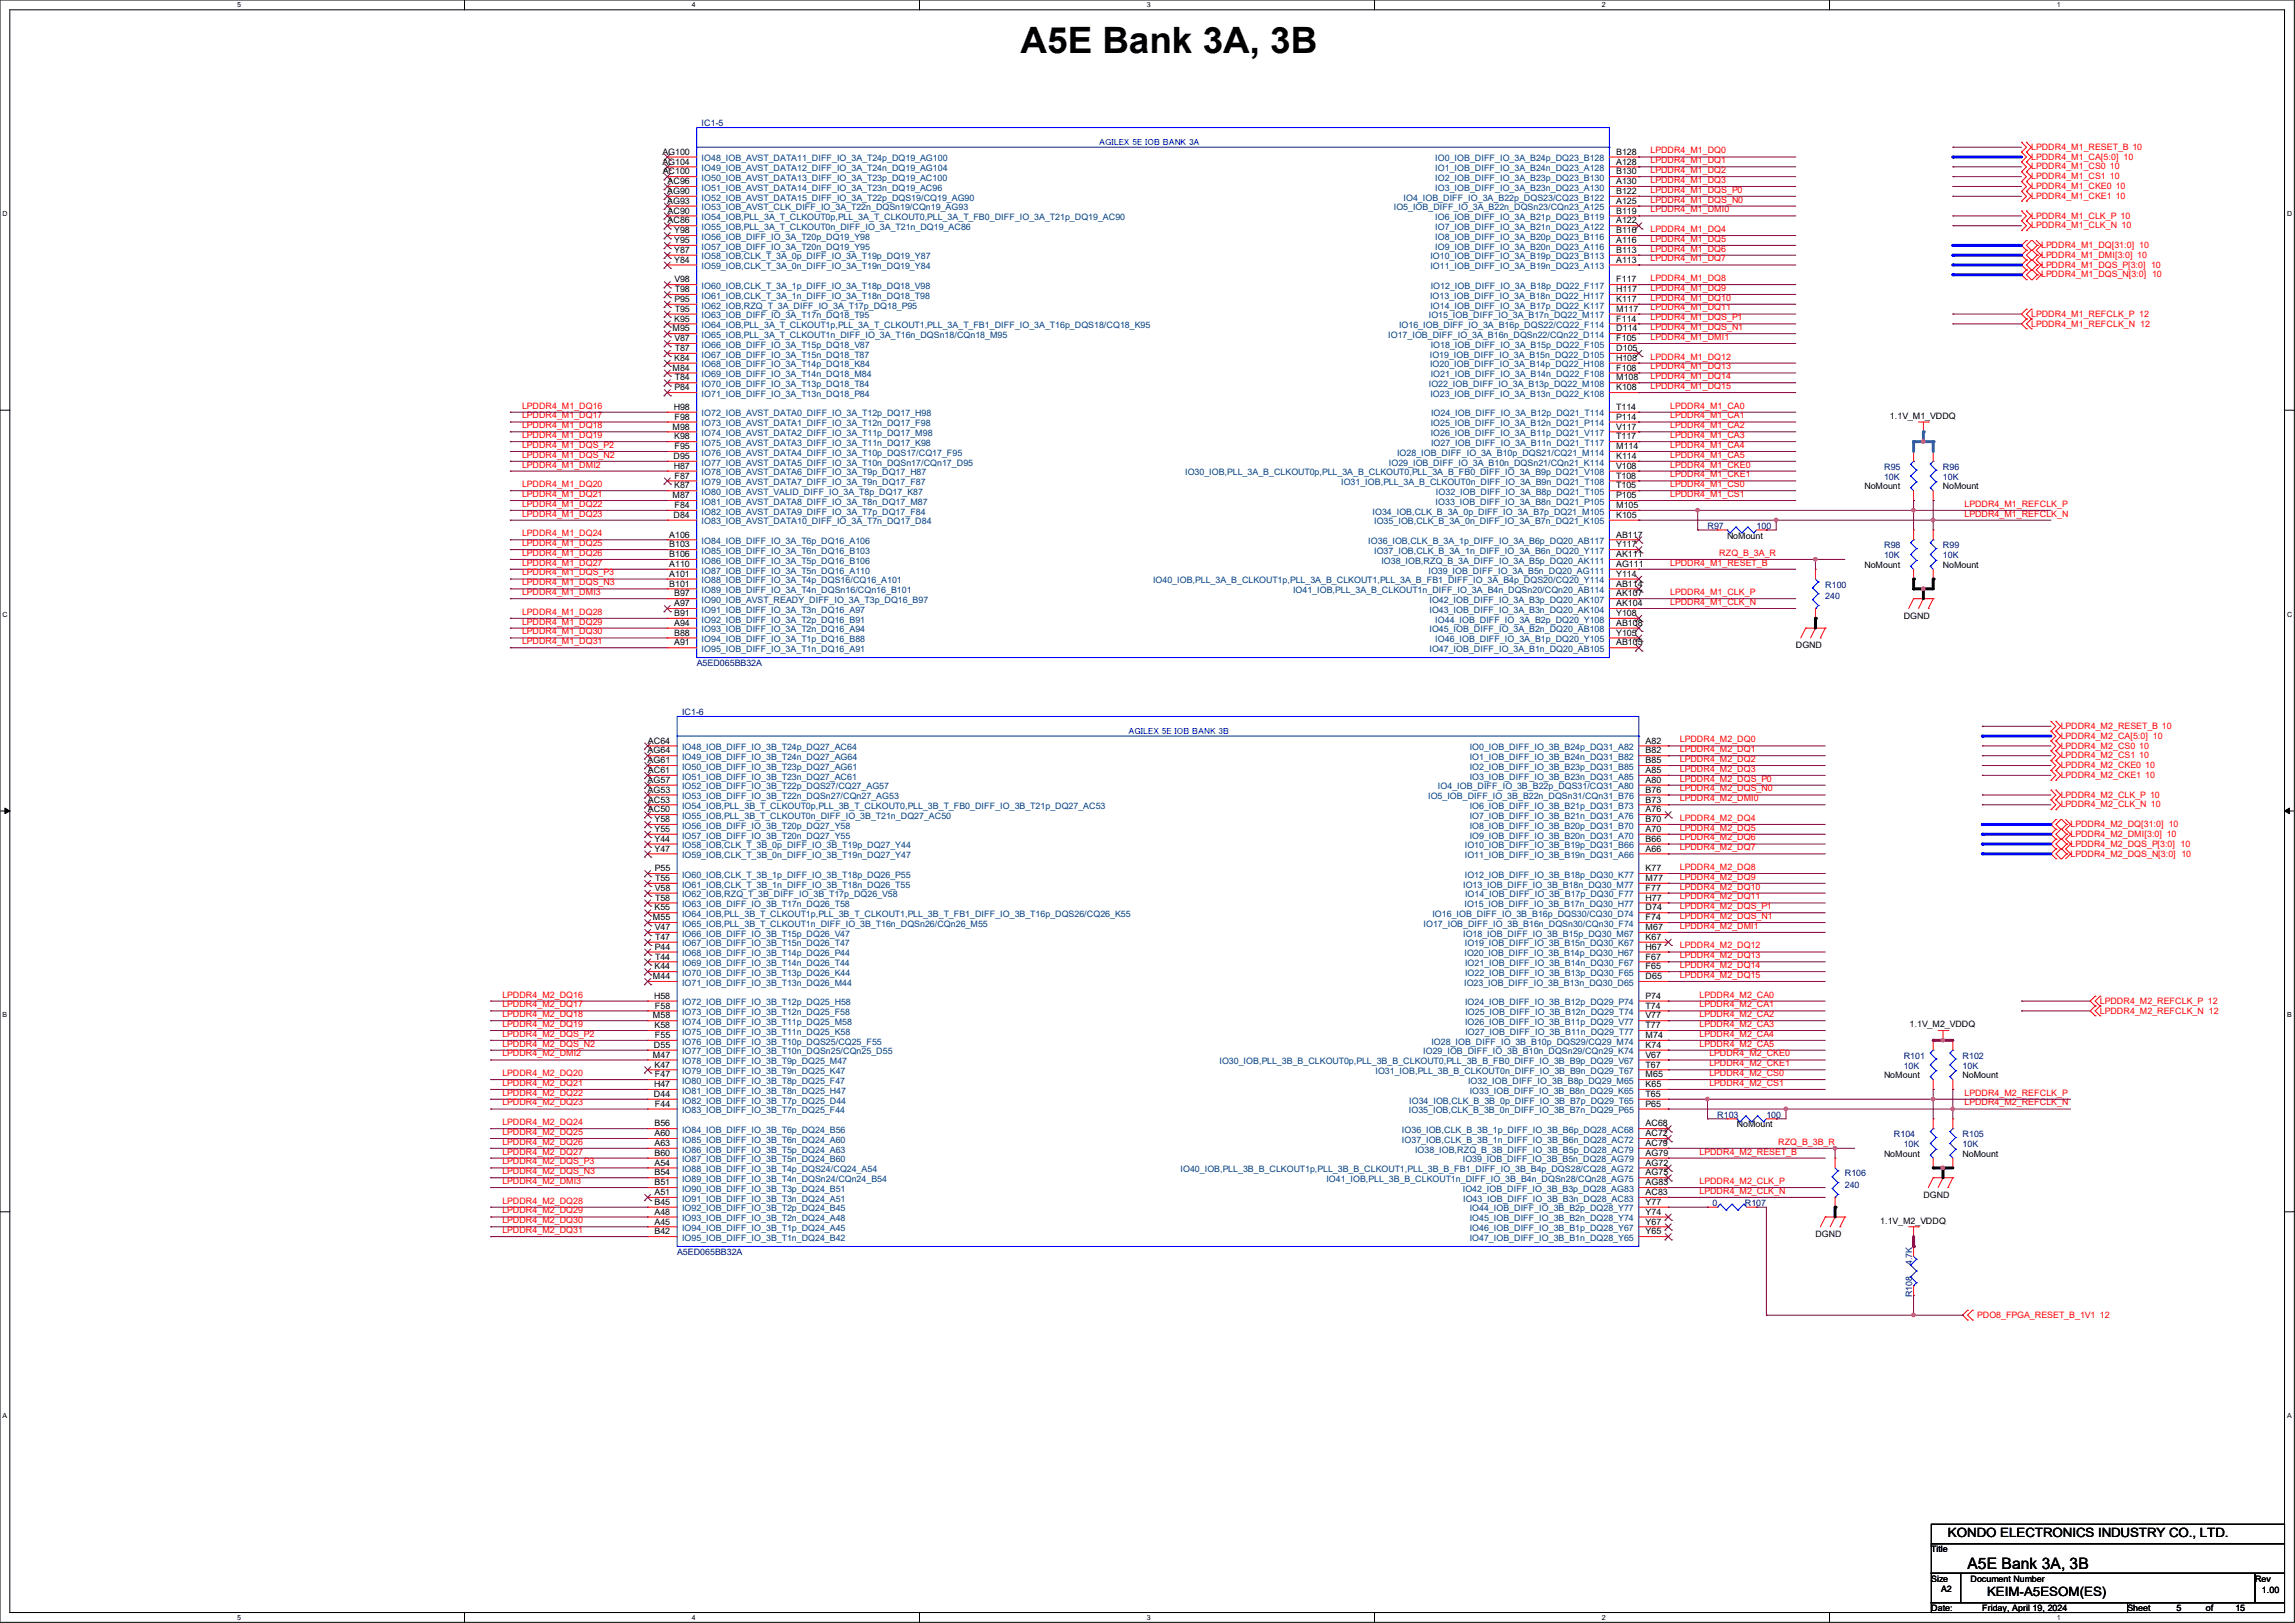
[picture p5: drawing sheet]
<svg xmlns="http://www.w3.org/2000/svg" width="297mm" height="210mm" viewBox="0 0 297 210" stroke-linecap="round" stroke-linejoin="round" font-family="sans-serif">
<defs><g id="words">
<text font-size="4.7" x="132.1" y="6.9">A5E Bank 3A, 3B</text>
<text font-size="2" x="254.6" y="203.1">A5E Bank 3A, 3B</text>
<g font-size="1.7">
<text x="252.1" y="198.8">KONDO ELECTRONICS INDUSTRY CO., LTD.</text>
<text x="257.2" y="206.5">KEIM-A5ESOM(ES)</text>
</g>
<g font-size="1.1" fill="#000080">
<text x="90.8" y="16.3">IC1-5</text>
<text x="243.8" y="60.8">R95</text>
<text x="243.8" y="62.1">10K</text>
<text x="251.5" y="60.8">R96</text>
<text x="251.5" y="62.1">10K</text>
<text x="221" y="68.4">R97</text>
<text x="227.3" y="68.4">100</text>
<text x="243.8" y="71">R98</text>
<text x="251.5" y="71">R99</text>
<text x="236.2" y="76">R100</text>
<text x="236.2" y="77.6">240</text>
<text x="243.8" y="72.2">10K</text>
<text x="251.5" y="72.2">10K</text>
<text x="90.2" y="86.2">A5ED065BB32A</text>
<text x="88.3" y="92.5">IC1-6</text>
<text x="246.4" y="137">R101</text>
<text x="254" y="137">R102</text>
<text x="246.4" y="138.3">10K</text>
<text x="254" y="138.3">10K</text>
<text x="222.2" y="144.6">R103</text>
<text x="228.6" y="144.6">100</text>
<text x="245.1" y="147.2">R104</text>
<text x="246.4" y="148.4">10K</text>
<text x="254" y="147.2">R105</text>
<text x="254" y="148.4">10K</text>
<text x="238.8" y="152.2">R106</text>
<text x="238.8" y="153.8">240</text>
<text x="221.6" y="156">0</text>
<text x="225.8" y="156">R107</text>
<text x="87.6" y="162.4">A5ED065BB32A</text>
<text x="247.4" y="167.9" transform="rotate(-90 247.4 167.9)">R108</text>
<text x="247.4" y="163.7" transform="rotate(-90 247.4 163.7)">4.7K</text>
</g>
<g font-size="1.1">
<text x="85.7" y="20">AG100</text>
<text x="85.7" y="21.3">AG104</text>
<text x="85.8" y="22.6">AC100</text>
<text x="86.4" y="23.8">AC96</text>
<text x="209.2" y="20">B128</text>
<text x="209.2" y="21.3">A128</text>
<text x="209.2" y="22.6">B130</text>
<text x="209.2" y="23.8">A130</text>
<text x="86.4" y="25.1">AG90</text>
<text x="86.4" y="26.4">AG93</text>
<text x="86.4" y="27.6">AC90</text>
<text x="86.4" y="28.9">AC86</text>
<text x="209.2" y="25.1">B122</text>
<text x="209.2" y="26.4">A125</text>
<text x="209.2" y="27.6">B119</text>
<text x="209.2" y="28.9">A122</text>
<text x="87.2" y="30.2">Y98</text>
<text x="87.2" y="31.5">Y95</text>
<text x="87.2" y="32.7">Y87</text>
<text x="87.2" y="34">Y84</text>
<text x="209.2" y="30.2">B116</text>
<text x="209.2" y="31.5">A116</text>
<text x="209.2" y="32.7">B113</text>
<text x="209.2" y="34">A113</text>
<text x="87.2" y="41.6">K95</text>
<text x="87.3" y="36.5">V98</text>
<text x="87.3" y="39.1">P95</text>
<text x="87.3" y="37.8">T98</text>
<text x="87.3" y="40.3">T95</text>
<text x="209.2" y="36.5">F117</text>
<text x="209.2" y="37.8">H117</text>
<text x="209.2" y="39.1">K117</text>
<text x="209.2" y="40.3">M117</text>
<text x="209.2" y="41.6">F114</text>
<text x="87" y="42.9">M95</text>
<text x="87" y="48">M84</text>
<text x="87.2" y="46.7">K84</text>
<text x="87.3" y="44.2">V87</text>
<text x="87.3" y="45.4">T87</text>
<text x="209.2" y="42.9">D114</text>
<text x="209.2" y="44.2">F105</text>
<text x="209.2" y="45.4">D105</text>
<text x="209.2" y="46.7">H108</text>
<text x="209.2" y="48">F108</text>
<text x="87.2" y="53">H98</text>
<text x="87.3" y="50.5">P84</text>
<text x="87.3" y="49.2">T84</text>
<text x="209.2" y="49.2">M108</text>
<text x="209.2" y="50.5">K108</text>
<text x="209.2" y="53">T114</text>
<text x="87" y="55.6">M98</text>
<text x="87.2" y="59.4">D95</text>
<text x="87.2" y="56.9">K98</text>
<text x="87.3" y="54.3">F98</text>
<text x="87.3" y="58.1">F95</text>
<text x="209.2" y="54.3">P114</text>
<text x="209.2" y="55.6">V117</text>
<text x="209.2" y="56.9">T117</text>
<text x="209.2" y="58.1">M114</text>
<text x="209.2" y="59.4">K114</text>
<text x="244.6" y="54.2">1.1V_M1_VDDQ</text>
<text x="87" y="64.5">M87</text>
<text x="87.2" y="60.7">H87</text>
<text x="87.2" y="63.2">K87</text>
<text x="87.3" y="61.9">F87</text>
<text x="87.3" y="65.7">F84</text>
<text x="209.2" y="60.7">V108</text>
<text x="209.2" y="61.9">T108</text>
<text x="209.2" y="63.2">T105</text>
<text x="209.2" y="64.5">P105</text>
<text x="209.2" y="65.7">M105</text>
<text x="241.3" y="63.3">NoMount</text>
<text x="251.5" y="63.3">NoMount</text>
<text x="86.6" y="69.6">A106</text>
<text x="86.6" y="70.8">B103</text>
<text x="87.2" y="67">D84</text>
<text x="209.2" y="67">K105</text>
<text x="209.2" y="69.6">AB117</text>
<text x="209.2" y="70.8">Y117</text>
<text x="223.5" y="69.7">NoMount</text>
<text x="86.6" y="72.1">B106</text>
<text x="86.6" y="73.4">A110</text>
<text x="86.6" y="74.6">A101</text>
<text x="86.6" y="75.9">B101</text>
<text x="87.2" y="77.2">B97</text>
<text x="209.2" y="72.1">AK111</text>
<text x="209.2" y="73.4">AG111</text>
<text x="209.2" y="74.6">Y114</text>
<text x="209.2" y="75.9">AB114</text>
<text x="209.2" y="77.2">AK107</text>
<text x="241.3" y="73.5">NoMount</text>
<text x="251.5" y="73.5">NoMount</text>
<text x="87.2" y="78.4">A97</text>
<text x="87.2" y="79.7">B91</text>
<text x="87.2" y="81">A94</text>
<text x="87.2" y="82.3">B88</text>
<text x="87.2" y="83.5">A91</text>
<text x="209.2" y="78.4">AK104</text>
<text x="209.2" y="79.7">Y108</text>
<text x="209.2" y="81">AB108</text>
<text x="209.2" y="82.3">Y105</text>
<text x="209.2" y="83.5">AB105</text>
<text x="232.4" y="83.9">DGND</text>
<text x="246.4" y="80.1">DGND</text>
<text x="83.8" y="101.3">AG57</text>
<text x="83.8" y="98.8">AG61</text>
<text x="83.8" y="97.5">AG64</text>
<text x="83.9" y="100">AC61</text>
<text x="83.9" y="96.2">AC64</text>
<text x="213" y="96.2">A82</text>
<text x="213" y="97.5">B82</text>
<text x="213" y="98.8">B85</text>
<text x="213" y="100">A85</text>
<text x="213" y="101.3">A80</text>
<text x="83.8" y="102.6">AG53</text>
<text x="83.9" y="105.1">AC50</text>
<text x="83.9" y="103.8">AC53</text>
<text x="84.7" y="107.7">Y55</text>
<text x="84.7" y="106.4">Y58</text>
<text x="213" y="102.6">B76</text>
<text x="213" y="103.8">B73</text>
<text x="213" y="105.1">A76</text>
<text x="213" y="106.4">B70</text>
<text x="213" y="107.7">A70</text>
<text x="84.7" y="110.2">Y47</text>
<text x="84.7" y="108.9">Y44</text>
<text x="84.7" y="112.7">P55</text>
<text x="213" y="108.9">B66</text>
<text x="213" y="110.2">A66</text>
<text x="213" y="112.7">K77</text>
<text x="84.5" y="119.1">M55</text>
<text x="84.7" y="117.8">K55</text>
<text x="84.7" y="115.3">V58</text>
<text x="84.8" y="116.5">T58</text>
<text x="84.8" y="114">T55</text>
<text x="213" y="114">M77</text>
<text x="213" y="115.3">F77</text>
<text x="213" y="116.5">H77</text>
<text x="213" y="117.8">D74</text>
<text x="213" y="119.1">F74</text>
<text x="84.7" y="125.4">K44</text>
<text x="84.7" y="122.9">P44</text>
<text x="84.7" y="120.4">V47</text>
<text x="84.8" y="124.2">T44</text>
<text x="84.8" y="121.6">T47</text>
<text x="213" y="120.4">M67</text>
<text x="213" y="121.6">K67</text>
<text x="213" y="122.9">H67</text>
<text x="213" y="124.2">F67</text>
<text x="213" y="125.4">F65</text>
<text x="84.5" y="131.8">M58</text>
<text x="84.5" y="126.7">M44</text>
<text x="84.7" y="129.2">H58</text>
<text x="84.7" y="130.5">F58</text>
<text x="213" y="126.7">D65</text>
<text x="213" y="129.2">P74</text>
<text x="213" y="130.5">T74</text>
<text x="213" y="131.8">V77</text>
<text x="84.5" y="136.9">M47</text>
<text x="84.6" y="135.6">D55</text>
<text x="84.7" y="133.1">K58</text>
<text x="84.7" y="134.3">F55</text>
<text x="213" y="133.1">T77</text>
<text x="213" y="134.3">M74</text>
<text x="213" y="135.6">K74</text>
<text x="213" y="136.9">V67</text>
<text x="247.1" y="132.9">1.1V_M2_VDDQ</text>
<text x="84.6" y="141.9">D44</text>
<text x="84.7" y="140.7">H47</text>
<text x="84.7" y="138.1">K47</text>
<text x="84.7" y="143.2">F44</text>
<text x="84.7" y="139.4">F47</text>
<text x="213" y="138.1">T67</text>
<text x="213" y="139.4">M65</text>
<text x="213" y="140.7">K65</text>
<text x="213" y="141.9">T65</text>
<text x="213" y="143.2">P65</text>
<text x="243.8" y="139.5">NoMount</text>
<text x="254" y="139.5">NoMount</text>
<text x="84.7" y="149.6">B60</text>
<text x="84.7" y="148.3">A63</text>
<text x="84.7" y="147">A60</text>
<text x="84.7" y="145.8">B56</text>
<text x="213" y="145.8">AC68</text>
<text x="213" y="147">AC72</text>
<text x="213" y="148.3">AC79</text>
<text x="213" y="149.6">AG79</text>
<text x="224.8" y="145.9">NoMount</text>
<text x="243.8" y="149.7">NoMount</text>
<text x="254" y="149.7">NoMount</text>
<text x="84.7" y="155.9">B45</text>
<text x="84.7" y="154.6">A51</text>
<text x="84.7" y="153.4">B51</text>
<text x="84.7" y="152.1">B54</text>
<text x="84.7" y="150.8">A54</text>
<text x="213" y="150.8">AG72</text>
<text x="213" y="152.1">AG75</text>
<text x="213" y="153.4">AG83</text>
<text x="213" y="154.6">AC83</text>
<text x="213" y="155.9">Y77</text>
<text x="248.9" y="155">DGND</text>
<text x="84.7" y="159.7">B42</text>
<text x="84.7" y="158.5">A45</text>
<text x="84.7" y="157.2">A48</text>
<text x="213" y="157.2">Y74</text>
<text x="213" y="158.5">Y67</text>
<text x="213" y="159.7">Y65</text>
<text x="234.9" y="160.1">DGND</text>
<text x="243.3" y="158.3">1.1V_M2_VDDQ</text>
<text x="249.9" y="200.9">Title</text>
<text x="249.9" y="204.7">Size</text>
<text x="249.9" y="208.5">Date:</text>
<text x="251.2" y="206">A2</text>
<text x="255" y="204.7">Document Number</text>
<text x="256.5" y="208.5">Friday, April 19, 2024</text>
<text x="275.3" y="208.5">Sheet</text>
<text x="281.7" y="208.5">5</text>
<text x="285.5" y="208.5">of</text>
<text x="289.3" y="208.5">15</text>
<text x="291.8" y="204.7">Rev</text>
<text x="292.7" y="206.1">1.00</text>
</g>
<g font-size="1.1" fill="#004080">
<text x="90.8" y="20.9">IO48_IOB_AVST_DATA11_DIFF_IO_3A_T24p_DQ19_AG100</text>
<text x="90.8" y="22.1">IO49_IOB_AVST_DATA12_DIFF_IO_3A_T24n_DQ19_AG104</text>
<text x="90.8" y="23.4">IO50_IOB_AVST_DATA13_DIFF_IO_3A_T23p_DQ19_AC100</text>
<text x="185.8" y="20.9">IO0_IOB_DIFF_IO_3A_B24p_DQ23_B128</text>
<text x="185.8" y="22.1">IO1_IOB_DIFF_IO_3A_B24n_DQ23_A128</text>
<text x="185.8" y="23.4">IO2_IOB_DIFF_IO_3A_B23p_DQ23_B130</text>
<text x="90.8" y="24.7">IO51_IOB_AVST_DATA14_DIFF_IO_3A_T23n_DQ19_AC96</text>
<text x="90.8" y="26">IO52_IOB_AVST_DATA15_DIFF_IO_3A_T22p_DQS19/CQ19_AG90</text>
<text x="90.8" y="27.2">IO53_IOB_AVST_CLK_DIFF_IO_3A_T22n_DQSn19/CQn19_AG93</text>
<text x="90.8" y="28.5">IO54_IOB,PLL_3A_T_CLKOUT0p,PLL_3A_T_CLKOUT0,PLL_3A_T_FB0_DIFF_IO_3A_T21p_DQ19_AC90</text>
<text x="90.8" y="29.8">IO55_IOB,PLL_3A_T_CLKOUT0n_DIFF_IO_3A_T21n_DQ19_AC86</text>
<text x="180.4" y="27.2">IO5_IOB_DIFF_IO_3A_B22n_DQSn23/CQn23_A125</text>
<text x="181.6" y="26">IO4_IOB_DIFF_IO_3A_B22p_DQS23/CQ23_B122</text>
<text x="185.8" y="24.7">IO3_IOB_DIFF_IO_3A_B23n_DQ23_A130</text>
<text x="185.8" y="28.5">IO6_IOB_DIFF_IO_3A_B21p_DQ23_B119</text>
<text x="185.8" y="29.8">IO7_IOB_DIFF_IO_3A_B21n_DQ23_A122</text>
<text x="90.8" y="31">IO56_IOB_DIFF_IO_3A_T20p_DQ19_Y98</text>
<text x="90.8" y="32.3">IO57_IOB_DIFF_IO_3A_T20n_DQ19_Y95</text>
<text x="90.8" y="33.6">IO58_IOB,CLK_T_3A_0p_DIFF_IO_3A_T19p_DQ19_Y87</text>
<text x="90.8" y="34.8">IO59_IOB,CLK_T_3A_0n_DIFF_IO_3A_T19n_DQ19_Y84</text>
<text x="185.1" y="33.6">IO10_IOB_DIFF_IO_3A_B19p_DQ23_B113</text>
<text x="185.1" y="34.8">IO11_IOB_DIFF_IO_3A_B19n_DQ23_A113</text>
<text x="185.8" y="31">IO8_IOB_DIFF_IO_3A_B20p_DQ23_B116</text>
<text x="185.8" y="32.3">IO9_IOB_DIFF_IO_3A_B20n_DQ23_A116</text>
<text x="90.8" y="37.4">IO60_IOB,CLK_T_3A_1p_DIFF_IO_3A_T18p_DQ18_V98</text>
<text x="90.8" y="38.7">IO61_IOB,CLK_T_3A_1n_DIFF_IO_3A_T18n_DQ18_T98</text>
<text x="90.8" y="39.9">IO62_IOB,RZQ_T_3A_DIFF_IO_3A_T17p_DQ18_P95</text>
<text x="90.8" y="41.2">IO63_IOB_DIFF_IO_3A_T17n_DQ18_T95</text>
<text x="184.9" y="41.2">IO15_IOB_DIFF_IO_3A_B17n_DQ22_M117</text>
<text x="185.1" y="38.7">IO13_IOB_DIFF_IO_3A_B18n_DQ22_H117</text>
<text x="185.1" y="39.9">IO14_IOB_DIFF_IO_3A_B17p_DQ22_K117</text>
<text x="185.2" y="37.4">IO12_IOB_DIFF_IO_3A_B18p_DQ22_F117</text>
<text x="90.8" y="42.5">IO64_IOB,PLL_3A_T_CLKOUT1p,PLL_3A_T_CLKOUT1,PLL_3A_T_FB1_DIFF_IO_3A_T16p_DQS18/CQ18_K95</text>
<text x="90.8" y="43.7">IO65_IOB,PLL_3A_T_CLKOUT1n_DIFF_IO_3A_T16n_DQSn18/CQn18_M95</text>
<text x="90.8" y="45">IO66_IOB_DIFF_IO_3A_T15p_DQ18_V87</text>
<text x="90.8" y="46.3">IO67_IOB_DIFF_IO_3A_T15n_DQ18_T87</text>
<text x="90.8" y="47.5">IO68_IOB_DIFF_IO_3A_T14p_DQ18_K84</text>
<text x="179.7" y="43.7">IO17_IOB_DIFF_IO_3A_B16n_DQSn22/CQn22_D114</text>
<text x="181.1" y="42.5">IO16_IOB_DIFF_IO_3A_B16p_DQS22/CQ22_F114</text>
<text x="185" y="46.3">IO19_IOB_DIFF_IO_3A_B15n_DQ22_D105</text>
<text x="185.1" y="47.5">IO20_IOB_DIFF_IO_3A_B14p_DQ22_H108</text>
<text x="185.2" y="45">IO18_IOB_DIFF_IO_3A_B15p_DQ22_F105</text>
<text x="90.8" y="48.8">IO69_IOB_DIFF_IO_3A_T14n_DQ18_M84</text>
<text x="90.8" y="50.1">IO70_IOB_DIFF_IO_3A_T13p_DQ18_T84</text>
<text x="90.8" y="51.4">IO71_IOB_DIFF_IO_3A_T13n_DQ18_P84</text>
<text x="90.8" y="53.9">IO72_IOB_AVST_DATA0_DIFF_IO_3A_T12p_DQ17_H98</text>
<text x="184.9" y="50.1">IO22_IOB_DIFF_IO_3A_B13p_DQ22_M108</text>
<text x="185.1" y="51.4">IO23_IOB_DIFF_IO_3A_B13n_DQ22_K108</text>
<text x="185.2" y="48.8">IO21_IOB_DIFF_IO_3A_B14n_DQ22_F108</text>
<text x="185.2" y="53.9">IO24_IOB_DIFF_IO_3A_B12p_DQ21_T114</text>
<text x="90.8" y="55.2">IO73_IOB_AVST_DATA1_DIFF_IO_3A_T12n_DQ17_F98</text>
<text x="90.8" y="56.4">IO74_IOB_AVST_DATA2_DIFF_IO_3A_T11p_DQ17_M98</text>
<text x="90.8" y="57.7">IO75_IOB_AVST_DATA3_DIFF_IO_3A_T11n_DQ17_K98</text>
<text x="90.8" y="59">IO76_IOB_AVST_DATA4_DIFF_IO_3A_T10p_DQS17/CQ17_F95</text>
<text x="180.8" y="59">IO28_IOB_DIFF_IO_3A_B10p_DQS21/CQ21_M114</text>
<text x="185.2" y="55.2">IO25_IOB_DIFF_IO_3A_B12n_DQ21_P114</text>
<text x="185.2" y="56.4">IO26_IOB_DIFF_IO_3A_B11p_DQ21_V117</text>
<text x="185.2" y="57.7">IO27_IOB_DIFF_IO_3A_B11n_DQ21_T117</text>
<text x="90.8" y="60.2">IO77_IOB_AVST_DATA5_DIFF_IO_3A_T10n_DQSn17/CQn17_D95</text>
<text x="90.8" y="61.5">IO78_IOB_AVST_DATA6_DIFF_IO_3A_T9p_DQ17_H87</text>
<text x="90.8" y="62.8">IO79_IOB_AVST_DATA7_DIFF_IO_3A_T9n_DQ17_F87</text>
<text x="90.8" y="64.1">IO80_IOB_AVST_VALID_DIFF_IO_3A_T8p_DQ17_K87</text>
<text x="90.8" y="65.3">IO81_IOB_AVST_DATA8_DIFF_IO_3A_T8n_DQ17_M87</text>
<text x="153.4" y="61.5">IO30_IOB,PLL_3A_B_CLKOUT0p,PLL_3A_B_CLKOUT0,PLL_3A_B_FB0_DIFF_IO_3A_B9p_DQ21_V108</text>
<text x="173.6" y="62.8">IO31_IOB,PLL_3A_B_CLKOUT0n_DIFF_IO_3A_B9n_DQ21_T108</text>
<text x="179.7" y="60.2">IO29_IOB_DIFF_IO_3A_B10n_DQSn21/CQn21_K114</text>
<text x="185.8" y="65.3">IO33_IOB_DIFF_IO_3A_B8n_DQ21_P105</text>
<text x="185.8" y="64.1">IO32_IOB_DIFF_IO_3A_B8p_DQ21_T105</text>
<text x="90.8" y="66.6">IO82_IOB_AVST_DATA9_DIFF_IO_3A_T7p_DQ17_F84</text>
<text x="90.8" y="67.9">IO83_IOB_AVST_DATA10_DIFF_IO_3A_T7n_DQ17_D84</text>
<text x="90.8" y="70.4">IO84_IOB_DIFF_IO_3A_T6p_DQ16_A106</text>
<text x="90.8" y="71.7">IO85_IOB_DIFF_IO_3A_T6n_DQ16_B103</text>
<text x="177.1" y="70.4">IO36_IOB,CLK_B_3A_1p_DIFF_IO_3A_B6p_DQ20_AB117</text>
<text x="177.6" y="66.6">IO34_IOB,CLK_B_3A_0p_DIFF_IO_3A_B7p_DQ21_M105</text>
<text x="177.8" y="67.9">IO35_IOB,CLK_B_3A_0n_DIFF_IO_3A_B7n_DQ21_K105</text>
<text x="177.8" y="71.7">IO37_IOB,CLK_B_3A_1n_DIFF_IO_3A_B6n_DQ20_Y117</text>
<text x="90.8" y="72.9">IO86_IOB_DIFF_IO_3A_T5p_DQ16_B106</text>
<text x="90.8" y="74.2">IO87_IOB_DIFF_IO_3A_T5n_DQ16_A110</text>
<text x="90.8" y="75.5">IO88_IOB_DIFF_IO_3A_T4p_DQS16/CQ16_A101</text>
<text x="90.8" y="76.8">IO89_IOB_DIFF_IO_3A_T4n_DQSn16/CQn16_B101</text>
<text x="149.2" y="75.5">IO40_IOB,PLL_3A_B_CLKOUT1p,PLL_3A_B_CLKOUT1,PLL_3A_B_FB1_DIFF_IO_3A_B4p_DQS20/CQ20_Y114</text>
<text x="167.3" y="76.8">IO41_IOB,PLL_3A_B_CLKOUT1n_DIFF_IO_3A_B4n_DQSn20/CQn20_AB114</text>
<text x="178.8" y="72.9">IO38_IOB,RZQ_B_3A_DIFF_IO_3A_B5p_DQ20_AK111</text>
<text x="184.9" y="74.2">IO39_IOB_DIFF_IO_3A_B5n_DQ20_AG111</text>
<text x="90.8" y="78">IO90_IOB_AVST_READY_DIFF_IO_3A_T3p_DQ16_B97</text>
<text x="90.8" y="79.3">IO91_IOB_DIFF_IO_3A_T3n_DQ16_A97</text>
<text x="90.8" y="80.6">IO92_IOB_DIFF_IO_3A_T2p_DQ16_B91</text>
<text x="90.8" y="81.8">IO93_IOB_DIFF_IO_3A_T2n_DQ16_A94</text>
<text x="90.8" y="83.1">IO94_IOB_DIFF_IO_3A_T1p_DQ16_B88</text>
<text x="185" y="78">IO42_IOB_DIFF_IO_3A_B3p_DQ20_AK107</text>
<text x="185" y="79.3">IO43_IOB_DIFF_IO_3A_B3n_DQ20_AK104</text>
<text x="185" y="81.8">IO45_IOB_DIFF_IO_3A_B2n_DQ20_AB108</text>
<text x="185.8" y="80.6">IO44_IOB_DIFF_IO_3A_B2p_DQ20_Y108</text>
<text x="185.8" y="83.1">IO46_IOB_DIFF_IO_3A_B1p_DQ20_Y105</text>
<text x="90.8" y="84.4">IO95_IOB_DIFF_IO_3A_T1n_DQ16_A91</text>
<text x="185" y="84.4">IO47_IOB_DIFF_IO_3A_B1n_DQ20_AB105</text>
<text x="88.3" y="100.9">IO51_IOB_DIFF_IO_3B_T23n_DQ27_AC61</text>
<text x="88.3" y="99.6">IO50_IOB_DIFF_IO_3B_T23p_DQ27_AG61</text>
<text x="88.3" y="98.3">IO49_IOB_DIFF_IO_3B_T24n_DQ27_AG64</text>
<text x="88.3" y="97.1">IO48_IOB_DIFF_IO_3B_T24p_DQ27_AC64</text>
<text x="190.2" y="97.1">IO0_IOB_DIFF_IO_3B_B24p_DQ31_A82</text>
<text x="190.2" y="98.3">IO1_IOB_DIFF_IO_3B_B24n_DQ31_B82</text>
<text x="190.2" y="99.6">IO2_IOB_DIFF_IO_3B_B23p_DQ31_B85</text>
<text x="190.2" y="100.9">IO3_IOB_DIFF_IO_3B_B23n_DQ31_A85</text>
<text x="88.3" y="107.2">IO56_IOB_DIFF_IO_3B_T20p_DQ27_Y58</text>
<text x="88.3" y="106">IO55_IOB,PLL_3B_T_CLKOUT0n_DIFF_IO_3B_T21n_DQ27_AC50</text>
<text x="88.3" y="104.7">IO54_IOB,PLL_3B_T_CLKOUT0p,PLL_3B_T_CLKOUT0,PLL_3B_T_FB0_DIFF_IO_3B_T21p_DQ27_AC53</text>
<text x="88.3" y="103.4">IO53_IOB_DIFF_IO_3B_T22n_DQSn27/CQn27_AG53</text>
<text x="88.3" y="102.2">IO52_IOB_DIFF_IO_3B_T22p_DQS27/CQ27_AG57</text>
<text x="184.8" y="103.4">IO5_IOB_DIFF_IO_3B_B22n_DQSn31/CQn31_B76</text>
<text x="186.1" y="102.2">IO4_IOB_DIFF_IO_3B_B22p_DQS31/CQ31_A80</text>
<text x="190.2" y="104.7">IO6_IOB_DIFF_IO_3B_B21p_DQ31_B73</text>
<text x="190.2" y="106">IO7_IOB_DIFF_IO_3B_B21n_DQ31_A76</text>
<text x="190.2" y="107.2">IO8_IOB_DIFF_IO_3B_B20p_DQ31_B70</text>
<text x="88.3" y="113.6">IO60_IOB,CLK_T_3B_1p_DIFF_IO_3B_T18p_DQ26_P55</text>
<text x="88.3" y="111">IO59_IOB,CLK_T_3B_0n_DIFF_IO_3B_T19n_DQ27_Y47</text>
<text x="88.3" y="109.8">IO58_IOB,CLK_T_3B_0p_DIFF_IO_3B_T19p_DQ27_Y44</text>
<text x="88.3" y="108.5">IO57_IOB_DIFF_IO_3B_T20n_DQ27_Y55</text>
<text x="189.6" y="109.8">IO10_IOB_DIFF_IO_3B_B19p_DQ31_B66</text>
<text x="189.6" y="111">IO11_IOB_DIFF_IO_3B_B19n_DQ31_A66</text>
<text x="189.6" y="113.6">IO12_IOB_DIFF_IO_3B_B18p_DQ30_K77</text>
<text x="190.2" y="108.5">IO9_IOB_DIFF_IO_3B_B20n_DQ31_A70</text>
<text x="88.3" y="119.9">IO65_IOB,PLL_3B_T_CLKOUT1n_DIFF_IO_3B_T16n_DQSn26/CQn26_M55</text>
<text x="88.3" y="118.7">IO64_IOB,PLL_3B_T_CLKOUT1p,PLL_3B_T_CLKOUT1,PLL_3B_T_FB1_DIFF_IO_3B_T16p_DQS26/CQ26_K55</text>
<text x="88.3" y="117.4">IO63_IOB_DIFF_IO_3B_T17n_DQ26_T58</text>
<text x="88.3" y="116.1">IO62_IOB,RZQ_T_3B_DIFF_IO_3B_T17p_DQ26_V58</text>
<text x="88.3" y="114.9">IO61_IOB,CLK_T_3B_1n_DIFF_IO_3B_T18n_DQ26_T55</text>
<text x="184.2" y="119.9">IO17_IOB_DIFF_IO_3B_B16n_DQSn30/CQn30_F74</text>
<text x="185.4" y="118.7">IO16_IOB_DIFF_IO_3B_B16p_DQS30/CQ30_D74</text>
<text x="189.4" y="114.9">IO13_IOB_DIFF_IO_3B_B18n_DQ30_M77</text>
<text x="189.5" y="117.4">IO15_IOB_DIFF_IO_3B_B17n_DQ30_H77</text>
<text x="189.6" y="116.1">IO14_IOB_DIFF_IO_3B_B17p_DQ30_F77</text>
<text x="88.3" y="125">IO69_IOB_DIFF_IO_3B_T14n_DQ26_T44</text>
<text x="88.3" y="123.7">IO68_IOB_DIFF_IO_3B_T14p_DQ26_P44</text>
<text x="88.3" y="122.5">IO67_IOB_DIFF_IO_3B_T15n_DQ26_T47</text>
<text x="88.3" y="121.2">IO66_IOB_DIFF_IO_3B_T15p_DQ26_V47</text>
<text x="189.4" y="121.2">IO18_IOB_DIFF_IO_3B_B15p_DQ30_M67</text>
<text x="189.5" y="123.7">IO20_IOB_DIFF_IO_3B_B14p_DQ30_H67</text>
<text x="189.6" y="122.5">IO19_IOB_DIFF_IO_3B_B15n_DQ30_K67</text>
<text x="189.6" y="125">IO21_IOB_DIFF_IO_3B_B14n_DQ30_F67</text>
<text x="88.3" y="131.4">IO73_IOB_DIFF_IO_3B_T12n_DQ25_F58</text>
<text x="88.3" y="130.1">IO72_IOB_DIFF_IO_3B_T12p_DQ25_H58</text>
<text x="88.3" y="127.6">IO71_IOB_DIFF_IO_3B_T13n_DQ26_M44</text>
<text x="88.3" y="126.3">IO70_IOB_DIFF_IO_3B_T13p_DQ26_K44</text>
<text x="189.5" y="127.6">IO23_IOB_DIFF_IO_3B_B13n_DQ30_D65</text>
<text x="189.6" y="126.3">IO22_IOB_DIFF_IO_3B_B13p_DQ30_F65</text>
<text x="189.6" y="130.1">IO24_IOB_DIFF_IO_3B_B12p_DQ29_P74</text>
<text x="189.6" y="131.4">IO25_IOB_DIFF_IO_3B_B12n_DQ29_T74</text>
<text x="88.3" y="137.7">IO78_IOB_DIFF_IO_3B_T9p_DQ25_M47</text>
<text x="88.3" y="136.4">IO77_IOB_DIFF_IO_3B_T10n_DQSn25/CQn25_D55</text>
<text x="88.3" y="135.2">IO76_IOB_DIFF_IO_3B_T10p_DQS25/CQ25_F55</text>
<text x="88.3" y="133.9">IO75_IOB_DIFF_IO_3B_T11n_DQ25_K58</text>
<text x="88.3" y="132.6">IO74_IOB_DIFF_IO_3B_T11p_DQ25_M58</text>
<text x="157.8" y="137.7">IO30_IOB,PLL_3B_B_CLKOUT0p,PLL_3B_B_CLKOUT0,PLL_3B_B_FB0_DIFF_IO_3B_B9p_DQ29_V67</text>
<text x="184.2" y="136.4">IO29_IOB_DIFF_IO_3B_B10n_DQSn29/CQn29_K74</text>
<text x="185.2" y="135.2">IO28_IOB_DIFF_IO_3B_B10p_DQS29/CQ29_M74</text>
<text x="189.6" y="132.6">IO26_IOB_DIFF_IO_3B_B11p_DQ29_V77</text>
<text x="189.6" y="133.9">IO27_IOB_DIFF_IO_3B_B11n_DQ29_T77</text>
<text x="88.3" y="142.8">IO82_IOB_DIFF_IO_3B_T7p_DQ25_D44</text>
<text x="88.3" y="141.5">IO81_IOB_DIFF_IO_3B_T8n_DQ25_H47</text>
<text x="88.3" y="140.3">IO80_IOB_DIFF_IO_3B_T8p_DQ25_F47</text>
<text x="88.3" y="139">IO79_IOB_DIFF_IO_3B_T9n_DQ25_K47</text>
<text x="178" y="139">IO31_IOB,PLL_3B_B_CLKOUT0n_DIFF_IO_3B_B9n_DQ29_T67</text>
<text x="182.4" y="142.8">IO34_IOB,CLK_B_3B_0p_DIFF_IO_3B_B7p_DQ29_T65</text>
<text x="190" y="140.3">IO32_IOB_DIFF_IO_3B_B8p_DQ29_M65</text>
<text x="190.2" y="141.5">IO33_IOB_DIFF_IO_3B_B8n_DQ29_K65</text>
<text x="88.3" y="149.1">IO86_IOB_DIFF_IO_3B_T5p_DQ24_A63</text>
<text x="88.3" y="147.9">IO85_IOB_DIFF_IO_3B_T6n_DQ24_A60</text>
<text x="88.3" y="146.6">IO84_IOB_DIFF_IO_3B_T6p_DQ24_B56</text>
<text x="88.3" y="144.1">IO83_IOB_DIFF_IO_3B_T7n_DQ25_F44</text>
<text x="181.4" y="146.6">IO36_IOB,CLK_B_3B_1p_DIFF_IO_3B_B6p_DQ28_AC68</text>
<text x="181.4" y="147.9">IO37_IOB,CLK_B_3B_1n_DIFF_IO_3B_B6n_DQ28_AC72</text>
<text x="182.3" y="144.1">IO35_IOB,CLK_B_3B_0n_DIFF_IO_3B_B7n_DQ29_P65</text>
<text x="183.1" y="149.1">IO38_IOB,RZQ_B_3B_DIFF_IO_3B_B5p_DQ28_AC79</text>
<text x="88.3" y="155.5">IO91_IOB_DIFF_IO_3B_T3n_DQ24_A51</text>
<text x="88.3" y="154.2">IO90_IOB_DIFF_IO_3B_T3p_DQ24_B51</text>
<text x="88.3" y="153">IO89_IOB_DIFF_IO_3B_T4n_DQSn24/CQn24_B54</text>
<text x="88.3" y="151.7">IO88_IOB_DIFF_IO_3B_T4p_DQS24/CQ24_A54</text>
<text x="88.3" y="150.4">IO87_IOB_DIFF_IO_3B_T5n_DQ24_B60</text>
<text x="152.8" y="151.7">IO40_IOB,PLL_3B_B_CLKOUT1p,PLL_3B_B_CLKOUT1,PLL_3B_B_FB1_DIFF_IO_3B_B4p_DQS28/CQ28_AG72</text>
<text x="171.7" y="153">IO41_IOB,PLL_3B_B_CLKOUT1n_DIFF_IO_3B_B4n_DQSn28/CQn28_AG75</text>
<text x="189.3" y="150.4">IO39_IOB_DIFF_IO_3B_B5n_DQ28_AG79</text>
<text x="189.3" y="154.2">IO42_IOB_DIFF_IO_3B_B3p_DQ28_AG83</text>
<text x="189.4" y="155.5">IO43_IOB_DIFF_IO_3B_B3n_DQ28_AC83</text>
<text x="88.3" y="160.6">IO95_IOB_DIFF_IO_3B_T1n_DQ24_B42</text>
<text x="88.3" y="159.3">IO94_IOB_DIFF_IO_3B_T1p_DQ24_A45</text>
<text x="88.3" y="158">IO93_IOB_DIFF_IO_3B_T2n_DQ24_A48</text>
<text x="88.3" y="156.8">IO92_IOB_DIFF_IO_3B_T2p_DQ24_B45</text>
<text x="190.2" y="156.8">IO44_IOB_DIFF_IO_3B_B2p_DQ28_Y77</text>
<text x="190.2" y="158">IO45_IOB_DIFF_IO_3B_B2n_DQ28_Y74</text>
<text x="190.2" y="159.3">IO46_IOB_DIFF_IO_3B_B1p_DQ28_Y67</text>
<text x="190.2" y="160.6">IO47_IOB_DIFF_IO_3B_B1n_DQ28_Y65</text>
</g>
<g font-size="1.1" fill="#00f">
<text x="142.2" y="18.8">AGILEX 5E IOB BANK 3A</text>
<text x="146" y="95">AGILEX 5E IOB BANK 3B</text>
</g>
<g font-size="1.1" fill="#f00">
<text x="213.6" y="23.7">LPDDR4_M1_DQ3</text>
<text x="213.6" y="19.9">LPDDR4_M1_DQ0</text>
<text x="213.6" y="21.1">LPDDR4_M1_DQ1</text>
<text x="213.6" y="22.4">LPDDR4_M1_DQ2</text>
<text x="262.9" y="20.7">LPDDR4_M1_CA[5:0] 10</text>
<text x="262.9" y="19.4">LPDDR4_M1_RESET_B 10</text>
<text x="262.9" y="21.9">LPDDR4_M1_CS0 10</text>
<text x="262.9" y="23.2">LPDDR4_M1_CS1 10</text>
<text x="213.6" y="27.5">LPDDR4_M1_DMI0</text>
<text x="213.6" y="24.9">LPDDR4_M1_DQS_P0</text>
<text x="213.6" y="26.2">LPDDR4_M1_DQS_N0</text>
<text x="262.9" y="28.3">LPDDR4_M1_CLK_P 10</text>
<text x="262.9" y="29.5">LPDDR4_M1_CLK_N 10</text>
<text x="262.9" y="24.5">LPDDR4_M1_CKE0 10</text>
<text x="262.9" y="25.7">LPDDR4_M1_CKE1 10</text>
<text x="213.6" y="30">LPDDR4_M1_DQ4</text>
<text x="213.6" y="31.3">LPDDR4_M1_DQ5</text>
<text x="213.6" y="32.6">LPDDR4_M1_DQ6</text>
<text x="213.6" y="33.8">LPDDR4_M1_DQ7</text>
<text x="264.2" y="32.1">LPDDR4_M1_DQ[31:0] 10</text>
<text x="264.2" y="34.6">LPDDR4_M1_DQS_P[3:0] 10</text>
<text x="264.2" y="35.9">LPDDR4_M1_DQS_N[3:0] 10</text>
<text x="264.2" y="33.4">LPDDR4_M1_DMI[3:0] 10</text>
<text x="213.6" y="36.4">LPDDR4_M1_DQ8</text>
<text x="213.6" y="37.6">LPDDR4_M1_DQ9</text>
<text x="213.6" y="38.9">LPDDR4_M1_DQ10</text>
<text x="213.6" y="40.2">LPDDR4_M1_DQ11</text>
<text x="213.6" y="41.4">LPDDR4_M1_DQS_P1</text>
<text x="262.9" y="41">LPDDR4_M1_REFCLK_P 12</text>
<text x="213.6" y="44">LPDDR4_M1_DMI1</text>
<text x="213.6" y="42.7">LPDDR4_M1_DQS_N1</text>
<text x="213.6" y="46.5">LPDDR4_M1_DQ12</text>
<text x="213.6" y="47.8">LPDDR4_M1_DQ13</text>
<text x="262.9" y="42.2">LPDDR4_M1_REFCLK_N 12</text>
<text x="67.6" y="52.9">LPDDR4_M1_DQ16</text>
<text x="213.6" y="49.1">LPDDR4_M1_DQ14</text>
<text x="213.6" y="50.3">LPDDR4_M1_DQ15</text>
<text x="216.1" y="52.9">LPDDR4_M1_CA0</text>
<text x="67.6" y="54.1">LPDDR4_M1_DQ17</text>
<text x="67.6" y="55.4">LPDDR4_M1_DQ18</text>
<text x="67.6" y="56.7">LPDDR4_M1_DQ19</text>
<text x="67.6" y="58">LPDDR4_M1_DQS_P2</text>
<text x="67.6" y="59.2">LPDDR4_M1_DQS_N2</text>
<text x="216.1" y="54.1">LPDDR4_M1_CA1</text>
<text x="216.1" y="55.4">LPDDR4_M1_CA2</text>
<text x="216.1" y="56.7">LPDDR4_M1_CA3</text>
<text x="216.1" y="58">LPDDR4_M1_CA4</text>
<text x="216.1" y="59.2">LPDDR4_M1_CA5</text>
<text x="67.6" y="60.5">LPDDR4_M1_DMI2</text>
<text x="67.6" y="63">LPDDR4_M1_DQ20</text>
<text x="67.6" y="64.3">LPDDR4_M1_DQ21</text>
<text x="67.6" y="65.6">LPDDR4_M1_DQ22</text>
<text x="216.1" y="61.8">LPDDR4_M1_CKE1</text>
<text x="216.1" y="60.5">LPDDR4_M1_CKE0</text>
<text x="216.1" y="63">LPDDR4_M1_CS0</text>
<text x="216.1" y="64.3">LPDDR4_M1_CS1</text>
<text x="254.2" y="65.6">LPDDR4_M1_REFCLK_P</text>
<text x="67.6" y="66.8">LPDDR4_M1_DQ23</text>
<text x="67.6" y="69.4">LPDDR4_M1_DQ24</text>
<text x="67.6" y="70.7">LPDDR4_M1_DQ25</text>
<text x="67.6" y="71.9">LPDDR4_M1_DQ26</text>
<text x="222.5" y="71.9">RZQ_B_3A_R</text>
<text x="254.2" y="66.8">LPDDR4_M1_REFCLK_N</text>
<text x="67.6" y="77">LPDDR4_M1_DMI3</text>
<text x="67.6" y="73.2">LPDDR4_M1_DQ27</text>
<text x="67.6" y="74.5">LPDDR4_M1_DQS_P3</text>
<text x="67.6" y="75.7">LPDDR4_M1_DQS_N3</text>
<text x="216.1" y="77">LPDDR4_M1_CLK_P</text>
<text x="216.1" y="73.2">LPDDR4_M1_RESET_B</text>
<text x="67.6" y="79.5">LPDDR4_M1_DQ28</text>
<text x="67.6" y="80.8">LPDDR4_M1_DQ29</text>
<text x="67.6" y="82.1">LPDDR4_M1_DQ30</text>
<text x="67.6" y="83.4">LPDDR4_M1_DQ31</text>
<text x="216.1" y="78.3">LPDDR4_M1_CLK_N</text>
<text x="266.7" y="95.6">LPDDR4_M2_CA[5:0] 10</text>
<text x="266.7" y="94.3">LPDDR4_M2_RESET_B 10</text>
<text x="217.4" y="96.1">LPDDR4_M2_DQ0</text>
<text x="217.4" y="97.3">LPDDR4_M2_DQ1</text>
<text x="217.4" y="98.6">LPDDR4_M2_DQ2</text>
<text x="217.4" y="99.9">LPDDR4_M2_DQ3</text>
<text x="217.4" y="101.1">LPDDR4_M2_DQS_P0</text>
<text x="266.7" y="96.9">LPDDR4_M2_CS0 10</text>
<text x="266.7" y="99.4">LPDDR4_M2_CKE0 10</text>
<text x="266.7" y="98.1">LPDDR4_M2_CS1 10</text>
<text x="266.7" y="100.7">LPDDR4_M2_CKE1 10</text>
<text x="217.4" y="102.4">LPDDR4_M2_DQS_N0</text>
<text x="217.4" y="103.7">LPDDR4_M2_DMI0</text>
<text x="217.4" y="106.2">LPDDR4_M2_DQ4</text>
<text x="217.4" y="107.5">LPDDR4_M2_DQ5</text>
<text x="266.7" y="103.2">LPDDR4_M2_CLK_P 10</text>
<text x="266.7" y="104.5">LPDDR4_M2_CLK_N 10</text>
<text x="268" y="107">LPDDR4_M2_DQ[31:0] 10</text>
<text x="217.4" y="108.8">LPDDR4_M2_DQ6</text>
<text x="217.4" y="110">LPDDR4_M2_DQ7</text>
<text x="217.4" y="112.6">LPDDR4_M2_DQ8</text>
<text x="217.4" y="113.8">LPDDR4_M2_DQ9</text>
<text x="268" y="109.6">LPDDR4_M2_DQS_P[3:0] 10</text>
<text x="268" y="110.8">LPDDR4_M2_DQS_N[3:0] 10</text>
<text x="268" y="108.3">LPDDR4_M2_DMI[3:0] 10</text>
<text x="217.4" y="115.1">LPDDR4_M2_DQ10</text>
<text x="217.4" y="116.4">LPDDR4_M2_DQ11</text>
<text x="217.4" y="117.6">LPDDR4_M2_DQS_P1</text>
<text x="217.4" y="118.9">LPDDR4_M2_DQS_N1</text>
<text x="217.4" y="120.2">LPDDR4_M2_DMI1</text>
<text x="217.4" y="122.7">LPDDR4_M2_DQ12</text>
<text x="217.4" y="124">LPDDR4_M2_DQ13</text>
<text x="217.4" y="125.3">LPDDR4_M2_DQ14</text>
<text x="65" y="129.1">LPDDR4_M2_DQ16</text>
<text x="65" y="130.3">LPDDR4_M2_DQ17</text>
<text x="65" y="131.6">LPDDR4_M2_DQ18</text>
<text x="217.4" y="126.5">LPDDR4_M2_DQ15</text>
<text x="220" y="129.1">LPDDR4_M2_CA0</text>
<text x="220" y="130.3">LPDDR4_M2_CA1</text>
<text x="220" y="131.6">LPDDR4_M2_CA2</text>
<text x="271.8" y="129.9">LPDDR4_M2_REFCLK_P 12</text>
<text x="271.8" y="131.2">LPDDR4_M2_REFCLK_N 12</text>
<text x="65" y="132.9">LPDDR4_M2_DQ19</text>
<text x="65" y="134.2">LPDDR4_M2_DQS_P2</text>
<text x="65" y="135.4">LPDDR4_M2_DQS_N2</text>
<text x="65" y="136.7">LPDDR4_M2_DMI2</text>
<text x="220" y="132.9">LPDDR4_M2_CA3</text>
<text x="220" y="134.2">LPDDR4_M2_CA4</text>
<text x="220" y="135.4">LPDDR4_M2_CA5</text>
<text x="221.2" y="138">LPDDR4_M2_CKE1</text>
<text x="221.2" y="136.7">LPDDR4_M2_CKE0</text>
<text x="65" y="139.2">LPDDR4_M2_DQ20</text>
<text x="65" y="140.5">LPDDR4_M2_DQ21</text>
<text x="65" y="141.8">LPDDR4_M2_DQ22</text>
<text x="65" y="143">LPDDR4_M2_DQ23</text>
<text x="221.2" y="140.5">LPDDR4_M2_CS1</text>
<text x="221.2" y="139.2">LPDDR4_M2_CS0</text>
<text x="254.2" y="143">LPDDR4_M2_REFCLK_N</text>
<text x="254.2" y="141.8">LPDDR4_M2_REFCLK_P</text>
<text x="65" y="145.6">LPDDR4_M2_DQ24</text>
<text x="65" y="146.9">LPDDR4_M2_DQ25</text>
<text x="65" y="148.1">LPDDR4_M2_DQ26</text>
<text x="65" y="149.4">LPDDR4_M2_DQ27</text>
<text x="220" y="149.4">LPDDR4_M2_RESET_B</text>
<text x="230.1" y="148.1">RZQ_B_3B_R</text>
<text x="65" y="150.7">LPDDR4_M2_DQS_P3</text>
<text x="65" y="151.9">LPDDR4_M2_DQS_N3</text>
<text x="65" y="153.2">LPDDR4_M2_DMI3</text>
<text x="65" y="155.7">LPDDR4_M2_DQ28</text>
<text x="220" y="153.2">LPDDR4_M2_CLK_P</text>
<text x="220" y="154.5">LPDDR4_M2_CLK_N</text>
<text x="65" y="157">LPDDR4_M2_DQ29</text>
<text x="65" y="158.3">LPDDR4_M2_DQ30</text>
<text x="65" y="159.6">LPDDR4_M2_DQ31</text>
<text x="255.9" y="170.5">PDO8_FPGA_RESET_B_1V1 12</text>
</g>
<g font-size=".9">
<text x="30.7" y=".9">5</text>
<text x="89.5" y=".9">4</text>
<text x="148.4" y=".9">3</text>
<text x="207.3" y=".9">2</text>
<text x="266.2" y=".9">1</text>
<text x=".3" y="28">D</text>
<text x="296" y="28">D</text>
<text x=".3" y="79.8">C</text>
<text x="296" y="79.8">C</text>
<text x=".3" y="131.7">B</text>
<text x="296" y="131.7">B</text>
<text x=".3" y="183.5">A</text>
<text x="296" y="183.5">A</text>
<text x="30.7" y="209.6">5</text>
<text x="89.5" y="209.6">4</text>
<text x="148.4" y="209.6">3</text>
<text x="207.3" y="209.6">2</text>
<text x="266.2" y="209.6">1</text>
</g>
</g></defs>
<path d="M0 0h296.9v209.9h-296.9zM1.3 1.3h294.4v207.4h-294.4z" fill="none" stroke="#000" stroke-width=".13"/>
<g fill="#fff">
<path d="M30.7 .1h.5v1h-.5z"/>
<path d="M30.7 208.8h.5v1h-.5z"/>
</g>
<path d="M60.1 0v1.3M60.1 208.7v1.2" fill="none" stroke="#000" stroke-width=".13"/>
<g fill="#fff">
<path d="M89.5 .1h.5v1h-.5z"/>
<path d="M89.5 208.8h.5v1h-.5z"/>
</g>
<path d="M119 0v1.3M119 208.7v1.2" fill="none" stroke="#000" stroke-width=".13"/>
<g fill="#fff">
<path d="M148.4 .1h.5v1h-.5z"/>
<path d="M148.4 208.8h.5v1h-.5z"/>
</g>
<path d="M177.9 0v1.3M177.9 208.7v1.2" fill="none" stroke="#000" stroke-width=".13"/>
<g fill="#fff">
<path d="M207.3 .1h.5v1h-.5z"/>
<path d="M207.3 208.8h.5v1h-.5z"/>
</g>
<path d="M236.8 0v1.3M236.8 208.7v1.2" fill="none" stroke="#000" stroke-width=".13"/>
<g fill="#fff">
<path d="M266.2 .1h.5v1h-.5z"/>
<path d="M266.2 208.8h.5v1h-.5z"/>
<path d="M.3 27.2h.7v1h-.7z"/>
<path d="M296 27.2h.6v1h-.6z"/>
<path d="M.3 79h.7v1h-.7z"/>
<path d="M296 79h.6v1h-.6z"/>
</g>
<path d="M0 53.1h1.3M295.7 53.1h1.2" fill="none" stroke="#000" stroke-width=".13"/>
<g fill="#fff">
<path d="M.3 130.9h.6v1h-.6z"/>
<path d="M296 130.9h.6v1h-.6z"/>
</g>
<path d="M0 104.9h1.3M295.7 104.9h1.2" fill="none" stroke="#000" stroke-width=".13"/>
<path d="M.6 104.6l.7 .3-.7 .4zM295.7 104.9l.6-.3v.7z" fill="#000" stroke="#000" stroke-width=".13"/>
<g fill="#fff">
<path d="M.3 182.7h.6v1h-.6z"/>
<path d="M296 182.7h.5v1h-.5z"/>
</g>
<path d="M0 156.8h1.3M295.7 156.8h1.2M249.9 197.2h45.8v2.6h-45.8zM249.9 199.8h45.8v3.8h-45.8zM249.9 203.6h3.8v3.8h-3.8zM249.9 207.4h25.4v1.3h-25.4zM253.7 203.6h38.1v3.8h-38.1zM275.3 207.4h20.4v1.3h-20.4zM291.8 203.6h3.9v3.8h-3.9z" fill="none" stroke="#000" stroke-width=".13"/>
<g fill="none" stroke="#f00" stroke-width=".13">
<path d="M261.6 19.7h.1M261.6 18.4h.1M261.6 19.7l.7 .6-.7 .7M261.6 18.4l.7 .6-.7 .7M262.3 19.7h.1M262.3 18.4h.1M262.3 19.7l.6 .6-.6 .7M262.3 18.4l.6 .6-.6 .7M86.4 20.3h.1M86.4 21.6h.1M86.4 22.9h.1M86.4 24.1h.1"/>
<path d="M86.4 25.4h.1M86.4 26.7h.1M86.4 27.9h.1M86.4 29.2h.1M86.4 30.5h.1M86.4 31.7h.1M86.4 33h.1M86.4 34.3h.1M86.4 36.8h.1M86.4 38.1h.1M86.4 39.4h.1M86.4 20.3h3.8"/>
<path d="M86.4 21.6h3.8M86.4 22.9h3.8M86.4 24.1h3.8M86.4 25.4h3.8M86.4 26.7h3.8M86.4 27.9h3.8M86.4 29.2h3.8M86.4 30.5h3.8M86.4 31.7h3.8M86.4 33h3.8M86.4 34.3h3.8M86.4 36.8h3.8"/>
<path d="M86.4 38.1h3.8M86.4 39.4h3.8M208.3 20.3h3.8M208.3 21.6h3.8M208.3 22.9h3.8M208.3 24.1h3.8M208.3 25.4h3.8M208.3 26.7h3.8M208.3 27.9h3.8M208.3 29.2h3.8M208.3 30.5h3.8M208.3 31.7h3.8"/>
<path d="M208.3 33h3.8M208.3 34.3h3.8M208.3 36.8h3.8M208.3 38.1h3.8M208.3 39.4h3.8M212.1 20.3h.1M212.1 21.6h.1M212.1 22.9h.1M212.1 24.1h.1M212.1 25.4h.1M212.1 26.7h.1M212.1 27.9h.1"/>
<path d="M212.1 29.2h.1M212.1 30.5h.1M212.1 31.7h.1M212.1 33h.1M212.1 34.3h.1M212.1 36.8h.1M212.1 38.1h.1M212.1 39.4h.1M261.6 21h.1M261.6 28.6h.1M261.6 27.3h.1M261.6 29.8h.1"/>
<path d="M261.6 22.2h.1M261.6 24.8h.1M261.6 23.5h.1M261.6 26h.1M261.6 27.3l.7 .6-.7 .7M261.6 28.6l.7 .6-.7 .6M261.6 21l.7 .6-.7 .6M261.6 23.5l.7 .6-.7 .7M261.6 24.8l.7 .6-.7 .6M261.6 22.2l.7 .7-.7 .6M262.3 21h.1M262.3 28.6h.1"/>
<path d="M262.3 27.3h.1M262.3 29.8h.1M262.3 22.2h.1M262.3 24.8h.1M262.3 23.5h.1M262.3 31.1h.1M262.3 32.4h.1M262.3 34.9h.1M262.3 33.7h.1M262.3 36.2h.1M262.3 26h.1M262.3 27.3l.6 .6-.6 .7"/>
<path d="M262.3 28.6l.6 .6-.6 .6M262.3 21l.6 .6-.6 .6M262.3 23.5l.6 .6-.6 .7M262.3 31.1l-.7 .6 .7 .7M262.3 33.7l-.7 .6 .7 .6M262.3 34.9l-.7 .7 .7 .6M262.3 32.4l-.7 .6 .7 .7M262.3 24.8l.6 .6-.6 .6M262.3 22.2l.6 .7-.6 .6M262.9 32.4h.1M262.9 31.1h.1M262.9 33.7h.1"/>
<path d="M262.9 34.9h.1M262.9 36.2h.1M262.9 31.1l-.6 .6 .6 .7M262.9 33.7l-.6 .6 .6 .6M262.9 34.9l-.6 .7 .6 .6M262.9 32.4l-.6 .6 .6 .7M263 31.1l.7 .6M263.5 31.1l.7 .6M263.7 31.7h.1M263.7 34.3h.1M263.7 35.6h.1M263.7 33h.1"/>
<path d="M263.7 31.7l-.7 .7 .7 .6M263.7 34.3l-.7 .6 .7 .7M263.7 33l-.7 .7 .7 .6M263.7 35.6l-.7 .6M264.2 31.7h.1M264.2 34.3h.1M264.2 35.6h.1M264.2 33h.1M264.2 33l-.7 .7 .7 .6M264.2 31.7l-.7 .7 .7 .6M264.2 34.3l-.7 .6 .7 .7M264.2 35.6l-.7 .6"/>
<path d="M86.4 40.6h.1M86.4 41.9h.1M86.4 43.2h.1M86.4 44.4h.1M86.4 45.7h.1M86.4 47h.1M86.4 48.3h.1M86.4 49.5h.1M86.4 50.8h.1M86.4 53.3h.1M86.4 54.6h.1M86.4 55.9h.1"/>
<path d="M86.4 57.1h.1M86.4 58.4h.1M86.4 59.7h.1M86.4 54.6h3.8M86.4 40.6h3.8M86.4 41.9h3.8M86.4 43.2h3.8M86.4 44.4h3.8M86.4 45.7h3.8M86.4 47h3.8M86.4 48.3h3.8M86.4 49.5h3.8"/>
<path d="M86.4 50.8h3.8M86.4 53.3h3.8M86.4 55.9h3.8M86.4 57.1h3.8M86.4 58.4h3.8M86.4 59.7h3.8M208.3 54.6h3.8M208.3 40.6h3.8M208.3 41.9h3.8M208.3 43.2h3.8M208.3 44.4h3.8M208.3 45.7h3.8"/>
<path d="M208.3 47h3.8M208.3 48.3h3.8M208.3 49.5h3.8M208.3 50.8h3.8M208.3 53.3h3.8M208.3 55.9h3.8M208.3 57.1h3.8M208.3 58.4h3.8M208.3 59.7h3.8M212.1 40.6h.1M212.1 41.9h.1M212.1 43.2h.1"/>
<path d="M212.1 44.4h.1M212.1 45.7h.1M212.1 47h.1M212.1 48.3h.1M212.1 49.5h.1M212.1 50.8h.1M212.1 53.3h.1M212.1 54.6h.1M212.1 55.9h.1M212.1 57.1h.1M212.1 58.4h.1M212.1 59.7h.1"/>
<path d="M247.6 58.4h.1M247.6 58.4v1.3M248.3 54.6h1.3M248.9 55.9h.1M248.9 54.6v1.3M249.6 54.6h.1M250.2 58.4h.1M250.2 58.4v1.3M262.3 40h.1M262.3 41.3h.1M262.3 42.5h.1M262.3 40l-.7 .6 .7 .7"/>
<path d="M262.3 41.3l-.7 .6 .7 .6M262.9 41.3h.1M262.9 40h.1M262.9 42.5h.1M262.9 40l-.6 .6 .6 .7M262.9 41.3l-.6 .6 .6 .6M86.4 61h.1M86.4 62.2h.1M86.4 63.5h.1M86.4 64.8h.1M86.4 66h.1M86.4 67.3h.1"/>
<path d="M86.4 69.8h.1M86.4 71.1h.1M86.4 72.4h.1M86.4 73.7h.1M86.4 74.9h.1M86.4 76.2h.1M86.4 77.5h.1M86.4 78.7h.1M86.4 77.5h3.8M86.4 61h3.8M86.4 62.2h3.8M86.4 63.5h3.8"/>
<path d="M86.4 64.8h3.8M86.4 66h3.8M86.4 67.3h3.8M86.4 69.8h3.8M86.4 71.1h3.8M86.4 72.4h3.8M86.4 73.7h3.8M86.4 74.9h3.8M86.4 76.2h3.8M86.4 78.7h3.8M208.3 77.5h3.8M208.3 61h3.8"/>
<path d="M208.3 62.2h3.8M208.3 63.5h3.8M208.3 64.8h3.8M208.3 66h3.8M208.3 67.3h3.8M208.3 69.8h3.8M208.3 71.1h3.8M208.3 72.4h3.8M208.3 73.7h3.8M208.3 74.9h3.8M208.3 76.2h3.8M208.3 78.7h3.8"/>
<path d="M212.1 61h.1M212.1 62.2h.1M212.1 63.5h.1M212.1 64.8h.1M212.1 66h.1M212.1 67.3h.1M212.1 69.8h.1M212.1 71.1h.1M212.1 72.4h.1M212.1 73.7h.1M212.1 74.9h.1M212.1 76.2h.1"/>
<path d="M212.1 77.5h.1M212.1 78.7h.1M222.2 68.6h.1M222.2 68.6h1.3M227.3 68.6h1.3M228.6 68.6h.1M234.9 73.7h.1M234.9 73.7v1.2M234.9 78.7v1.3M247.6 77.5h.1M247.6 74.9h.1M247.6 68.6h.1"/>
<path d="M247.6 64.8h.1M247.6 77.5l-.6 1.2M247.6 77.5h2.6M247.6 63.5v1.3M247.6 68.6v1.2M247.6 73.7v1.2M248.9 77.5h.1M248.9 77.5l-.6 1.2M249.6 78.7h.1M250.2 77.5h.1M250.2 74.9h.1M250.2 68.6h.1"/>
<path d="M250.2 64.8h.1M250.2 77.5l-.6 1.2M250.2 63.5v1.3M250.2 68.6v1.2M250.2 73.7v1.2M83.8 99.1h.1M83.8 97.8h.1M83.8 96.5h.1M83.8 99.1h3.8M83.8 97.8h3.8M83.8 96.5h3.8M86.4 80h.1"/>
<path d="M86.4 81.3h.1M86.4 82.5h.1M86.4 83.8h.1M86.4 81.3h3.8M86.4 80h3.8M86.4 82.5h3.8M86.4 83.8h3.8M208.3 81.3h3.8M208.3 80h3.8M208.3 82.5h3.8M208.3 83.8h3.8M212.1 80h.1"/>
<path d="M212.1 81.3h.1M212.1 82.5h.1M212.1 83.8h.1M212.1 99.1h3.8M212.1 97.8h3.8M212.1 96.5h3.8M215.9 96.5h.1M215.9 97.8h.1M215.9 99.1h.1M233.7 81.3h.1M233.7 81.3l-.7 1.2M233.7 81.3h2.5"/>
<path d="M234.9 81.3h.1M234.9 80h.1M234.9 81.3l-.6 1.2M235.6 82.5h.1M236.2 81.3h.1M236.2 81.3l-.6 1.2M265.4 95.9h.1M265.4 94.6h.1M265.4 93.3h.1M265.4 97.2h.1M265.4 99.7h.1M265.4 98.4h.1"/>
<path d="M265.4 94.6l.7 .6-.7 .7M265.4 93.3l.7 .7-.7 .6M265.4 95.9l.7 .6-.7 .7M265.4 98.4l.7 .7-.7 .6M265.4 97.2l.7 .6-.7 .6M265.4 99.7l.7 .6-.7 .7M266.1 95.9h.1M266.1 94.6h.1M266.1 93.3h.1M266.1 97.2h.1M266.1 99.7h.1M266.1 98.4h.1"/>
<path d="M266.1 94.6l.6 .6-.6 .7M266.1 93.3l.6 .7-.6 .6M266.1 95.9l.6 .6-.6 .7M266.1 98.4l.6 .7-.6 .6M266.1 97.2l.6 .6-.6 .6M266.1 99.7l.6 .6-.6 .7M83.8 119.4h.1M83.8 118.1h.1M83.8 116.8h.1M83.8 115.6h.1M83.8 114.3h.1M83.8 113h.1"/>
<path d="M83.8 110.5h.1M83.8 109.2h.1M83.8 107.9h.1M83.8 106.7h.1M83.8 105.4h.1M83.8 104.1h.1M83.8 102.9h.1M83.8 101.6h.1M83.8 100.3h.1M83.8 119.4h3.8M83.8 118.1h3.8M83.8 116.8h3.8"/>
<path d="M83.8 115.6h3.8M83.8 114.3h3.8M83.8 113h3.8M83.8 110.5h3.8M83.8 109.2h3.8M83.8 107.9h3.8M83.8 106.7h3.8M83.8 105.4h3.8M83.8 104.1h3.8M83.8 102.9h3.8M83.8 101.6h3.8M83.8 100.3h3.8"/>
<path d="M212.1 119.4h3.8M212.1 118.1h3.8M212.1 116.8h3.8M212.1 115.6h3.8M212.1 114.3h3.8M212.1 113h3.8M212.1 110.5h3.8M212.1 109.2h3.8M212.1 107.9h3.8M212.1 106.7h3.8M212.1 105.4h3.8M212.1 104.1h3.8"/>
<path d="M212.1 102.9h3.8M212.1 101.6h3.8M212.1 100.3h3.8M215.9 100.3h.1M215.9 101.6h.1M215.9 102.9h.1M215.9 104.1h.1M215.9 105.4h.1M215.9 106.7h.1M215.9 107.9h.1M215.9 109.2h.1M215.9 110.5h.1"/>
<path d="M215.9 113h.1M215.9 114.3h.1M215.9 115.6h.1M215.9 116.8h.1M215.9 118.1h.1M215.9 119.4h.1M265.4 103.5h.1M265.4 102.2h.1M265.4 104.8h.1M265.4 101h.1M265.4 102.2l.7 .7-.7 .6M265.4 103.5l.7 .6-.7 .7"/>
<path d="M266.1 103.5h.1M266.1 102.2h.1M266.1 104.8h.1M266.1 106h.1M266.1 107.3h.1M266.1 109.9h.1M266.1 108.6h.1M266.1 111.1h.1M266.1 101h.1M266.1 102.2l.6 .7-.6 .6M266.1 103.5l.6 .6-.6 .7M266.1 106l-.7 .7 .7 .6"/>
<path d="M266.1 108.6l-.7 .6 .7 .7M266.1 109.9l-.7 .6 .7 .6M266.1 107.3l-.7 .6 .7 .7M266.7 107.3h.1M266.7 106h.1M266.7 108.6h.1M266.7 109.9h.1M266.7 111.1h.1M266.7 106l-.6 .7 .6 .6M266.7 108.6l-.6 .6 .6 .7M266.7 109.9l-.6 .6 .6 .6M266.7 107.3l-.6 .6 .6 .7"/>
<path d="M266.8 106l.7 .7M267.3 106l.7 .7M267.5 106.7h.1M267.5 109.2h.1M267.5 110.5h.1M267.5 107.9h.1M267.5 106.7l-.7 .6 .7 .6M267.5 109.2l-.7 .7 .7 .6M267.5 107.9l-.7 .7 .7 .6M267.5 110.5l-.7 .6M268 106.7h.1M268 109.2h.1"/>
<path d="M268 110.5h.1M268 107.9h.1M268 107.9l-.7 .7 .7 .6M268 106.7l-.7 .6 .7 .6M268 109.2l-.7 .7 .7 .6M268 110.5l-.7 .6M83.8 139.7h.1M83.8 138.4h.1M83.8 137.2h.1M83.8 135.9h.1M83.8 134.6h.1M83.8 133.3h.1"/>
<path d="M83.8 132.1h.1M83.8 130.8h.1M83.8 129.5h.1M83.8 127h.1M83.8 125.7h.1M83.8 124.5h.1M83.8 123.2h.1M83.8 121.9h.1M83.8 120.6h.1M83.8 133.3h3.8M83.8 139.7h3.8M83.8 138.4h3.8"/>
<path d="M83.8 137.2h3.8M83.8 135.9h3.8M83.8 134.6h3.8M83.8 132.1h3.8M83.8 130.8h3.8M83.8 129.5h3.8M83.8 127h3.8M83.8 125.7h3.8M83.8 124.5h3.8M83.8 123.2h3.8M83.8 121.9h3.8M83.8 120.6h3.8"/>
<path d="M212.1 133.3h3.8M212.1 139.7h3.8M212.1 138.4h3.8M212.1 137.2h3.8M212.1 135.9h3.8M212.1 134.6h3.8M212.1 132.1h3.8M212.1 130.8h3.8M212.1 129.5h3.8M212.1 127h3.8M212.1 125.7h3.8M212.1 124.5h3.8"/>
<path d="M212.1 123.2h3.8M212.1 121.9h3.8M212.1 120.6h3.8M215.9 120.6h.1M215.9 121.9h.1M215.9 123.2h.1M215.9 124.5h.1M215.9 125.7h.1M215.9 127h.1M215.9 129.5h.1M215.9 130.8h.1M215.9 132.1h.1"/>
<path d="M215.9 133.3h.1M215.9 134.6h.1M215.9 135.9h.1M215.9 137.2h.1M215.9 138.4h.1M215.9 139.7h.1M250.2 134.6h.1M250.2 134.6v1.3M250.2 139.7v1.3M250.8 133.3h1.3M251.5 134.6h.1M251.5 133.3v1.3"/>
<path d="M252.1 133.3h.1M252.7 134.6h.1M252.7 134.6v1.3M252.7 139.7v1.3M271.1 128.9h.1M271.1 130.2h.1M271.1 131.4h.1M271.1 128.9l-.6 .6 .6 .7M271.1 130.2l-.6 .6 .6 .6M271.8 130.2h.1M271.8 128.9h.1M271.8 131.4h.1"/>
<path d="M271.8 128.9l-.7 .6 .7 .7M271.8 130.2l-.7 .6 .7 .6M83.8 158.7h.1M83.8 157.5h.1M83.8 156.2h.1M83.8 154.9h.1M83.8 153.7h.1M83.8 152.4h.1M83.8 151.1h.1M83.8 149.9h.1M83.8 148.6h.1M83.8 147.3h.1"/>
<path d="M83.8 146h.1M83.8 143.5h.1M83.8 142.2h.1M83.8 141h.1M83.8 152.4h3.8M83.8 157.5h3.8M83.8 158.7h3.8M83.8 156.2h3.8M83.8 154.9h3.8M83.8 153.7h3.8M83.8 151.1h3.8M83.8 149.9h3.8"/>
<path d="M83.8 148.6h3.8M83.8 147.3h3.8M83.8 146h3.8M83.8 143.5h3.8M83.8 142.2h3.8M83.8 141h3.8M212.1 152.4h3.8M212.1 157.5h3.8M212.1 158.7h3.8M212.1 156.2h3.8M212.1 154.9h3.8M212.1 153.7h3.8"/>
<path d="M212.1 151.1h3.8M212.1 149.9h3.8M212.1 148.6h3.8M212.1 147.3h3.8M212.1 146h3.8M212.1 143.5h3.8M212.1 142.2h3.8M212.1 141h3.8M215.9 141h.1M215.9 142.2h.1M215.9 143.5h.1M215.9 146h.1"/>
<path d="M215.9 147.3h.1M215.9 148.6h.1M215.9 149.9h.1M215.9 151.1h.1M215.9 152.4h.1M215.9 153.7h.1M215.9 154.9h.1M215.9 156.2h.1M215.9 157.5h.1M215.9 158.7h.1M221 156.2h.1M221 156.2h1.2"/>
<path d="M223.5 144.8h.1M223.5 144.8h1.3M226.1 156.2h1.2M227.3 156.2h.1M228.6 144.8h1.3M229.9 144.8h.1M236.2 157.5h.1M236.2 157.5l-.6 1.2M236.2 157.5h2.6M237.5 157.5h.1M237.5 149.9h.1M237.5 156.2h.1"/>
<path d="M237.5 157.5l-.6 1.2M237.5 149.9v1.2M237.5 154.9v1.3M238.1 158.7h.1M238.8 157.5h.1M238.8 157.5l-.7 1.2M247 158.7h1.3M247.6 158.7v1.3M248.3 158.7h.1M250.2 152.4h.1M250.2 151.1h.1M250.2 144.8h.1"/>
<path d="M250.2 141h.1M250.2 152.4l-.6 1.3M250.2 152.4h2.5M250.2 144.8v1.2M250.2 149.9v1.2M251.5 152.4h.1M251.5 152.4l-.7 1.3M252.1 153.7h.1M252.7 152.4h.1M252.7 141h.1M252.7 151.1h.1M252.7 144.8h.1"/>
<path d="M252.7 152.4l-.6 1.3M252.7 144.8v1.2M252.7 149.9v1.2M83.8 160h.1M83.8 160h3.8M212.1 160h3.8M215.9 160h.1M247.6 160h.1M247.6 161.3h.1M247.6 167.6h.1M247.6 161.3v1.3M247.6 166.4v1.2"/>
<path d="M254.6 169.5h.1M254.6 170.8h.1M254.6 169.5l-.6 .7 .6 .6M255.3 170.8h.1M255.3 169.5h.1M255.3 169.5l-.7 .7 .7 .6"/>
</g>
<g fill="none" stroke="#00f" stroke-width=".13">
<path d="M90.2 16.5h118.1v68.6h-118.1zM90.2 19h118.1M208.3 19h.1M247.6 59.7h.1M247.6 59.7l-.3 .4M250.2 59.7h.1M250.2 59.7l-.4 .4M223.5 68.6h.1M223.5 68.6l.4 .4M223.9 69h.1M224.7 68.2h.1M224.7 68.2l.7 .8"/>
<path d="M224.7 68.2l-.8 .8M225.4 69h.1M226.2 68.2h.1M226.2 68.2l.7 .8M226.2 68.2l-.8 .8M226.9 69h.1M227.3 68.6l-.4 .4M234.6 76.1h.1M234.6 77.6h.1M234.6 76.1l.7 .7M234.6 77.6l.7 .8M234.9 78.7h.1"/>
<path d="M234.9 74.9l.4 .4M235.3 75.3h.1M235.3 76.8h.1M235.3 78.4h.1M235.3 75.3l-.7 .8M235.3 76.8l-.7 .8M235.3 78.4l-.4 .3M247.3 73.3h.1M247.3 71.8h.1M247.3 70.2h.1M247.3 63.1h.1M247.3 61.6h.1"/>
<path d="M247.3 60.1h.1M247.3 73.3l.3 .4M247.3 71.8l.7 .7M247.3 70.2l.7 .8M247.3 63.1l.3 .4M247.3 61.6l.7 .8M247.3 60.1l.7 .7M247.6 69.8h.1M247.6 69.8l-.3 .4M248 72.5h.1M248 71h.1M248 62.4h.1"/>
<path d="M248 60.8h.1M248 72.5l-.7 .8M248 71l-.7 .8M248 62.4l-.7 .7M248 60.8l-.7 .8M249.8 73.3h.1M249.8 71.8h.1M249.8 70.2h.1M249.8 63.1h.1M249.8 61.6h.1M249.8 60.1h.1M249.8 73.3l.4 .4"/>
<path d="M249.8 71.8l.8 .7M249.8 70.2l.8 .8M249.8 63.1l.4 .4M249.8 61.6l.8 .8M249.8 60.1l.8 .7M250.2 69.8h.1M250.2 69.8l-.4 .4M250.6 72.5h.1M250.6 71h.1M250.6 62.4h.1M250.6 60.8h.1M250.6 72.5l-.8 .8"/>
<path d="M250.6 71l-.8 .8M250.6 62.4l-.8 .7M250.6 60.8l-.8 .8M87.6 92.7h124.5v68.6h-124.5zM87.6 95.2h124.5M212.1 95.2h.1M249.8 139.3h.1M249.8 137.8h.1M249.8 136.3h.1M249.8 139.3l.4 .4M249.8 137.8l.8 .8M249.8 136.3l.8 .7"/>
<path d="M250.2 135.9h.1M250.2 135.9l-.4 .4M250.6 138.6h.1M250.6 137h.1M250.6 138.6l-.8 .7M250.6 137l-.8 .8M252.3 139.3h.1M252.3 137.8h.1M252.3 136.3h.1M252.3 139.3l.4 .4M252.3 137.8l.8 .8M252.3 136.3l.8 .7"/>
<path d="M252.7 135.9h.1M252.7 135.9l-.4 .4M253.1 138.6h.1M253.1 137h.1M253.1 138.6l-.8 .7M253.1 137l-.8 .8M222.2 156.2h.1M222.6 155.8h.1M222.6 155.8l.8 .8M222.6 155.8l-.4 .4M223.4 156.6h.1M224.2 155.8h.1"/>
<path d="M224.2 155.8l.7 .8M224.2 155.8l-.8 .8M224.8 144.8h.1M224.8 144.8l.4 .4M224.9 156.6h.1M225.2 145.2h.1M225.7 155.8h.1M225.7 155.8l.4 .4M225.7 155.8l-.8 .8M225.9 144.4h.1M225.9 144.4l.8 .8M225.9 144.4l-.7 .8"/>
<path d="M226.7 145.2h.1M227.5 144.4h.1M227.5 144.4l.7 .8M227.5 144.4l-.8 .8M228.2 145.2h.1M228.6 144.8l-.4 .4M237.1 152.3h.1M237.1 153.8h.1M237.1 152.3l.8 .7M237.1 153.8l.8 .8M237.5 154.9h.1M237.5 151.1l.4 .4"/>
<path d="M237.9 151.5h.1M237.9 153h.1M237.9 154.6h.1M237.9 151.5l-.8 .8M237.9 153l-.8 .8M237.9 154.6l-.4 .3M249.8 149.5h.1M249.8 148h.1M249.8 146.4h.1M249.8 149.5l.4 .4M249.8 148l.8 .7M249.8 146.4l.8 .8"/>
<path d="M250.2 146h.1M250.2 146l-.4 .4M250.6 148.7h.1M250.6 147.2h.1M250.6 148.7l-.8 .8M250.6 147.2l-.8 .8M252.3 149.5h.1M252.3 148h.1M252.3 146.4h.1M252.3 149.5l.4 .4M252.3 148l.8 .7M252.3 146.4l.8 .8"/>
<path d="M252.7 146h.1M252.7 146l-.4 .4M253.1 148.7h.1M253.1 147.2h.1M253.1 148.7l-.8 .8M253.1 147.2l-.8 .8M247.3 163.7h.1M247.3 165.2h.1M247.3 163.7l.7 .8M247.3 165.2l.7 .8M247.6 166.4h.1M247.6 162.6l.4 .3"/>
<path d="M248 162.9h.1M248 164.5h.1M248 166h.1M248 162.9l-.7 .8M248 164.5l-.7 .7M248 166l-.4 .4"/>
</g>
<g fill="none" stroke="#804000" stroke-width=".13">
<path d="M86 19.9l.8 .8M86.7 19.9l-.8 .8M85.9 20.7h.1M85.9 22h.1M85.9 23.3h.1M85.9 24.6h.1M85.9 25.8h.1M85.9 27.1h.1M85.9 28.4h.1M85.9 29.6h.1M85.9 30.9h.1M85.9 32.2h.1"/>
<path d="M85.9 33.4h.1M85.9 34.7h.1M85.9 37.3h.1M85.9 38.5h.1M85.9 39.8h.1M86 21.2l.8 .8M86 22.5l.8 .8M86 23.7l.8 .9M86 25l.8 .8M86 26.3l.8 .8M86 27.6l.8 .8M86 28.8l.8 .8"/>
<path d="M86 30.1l.8 .8M86 31.4l.8 .8M86 32.6l.8 .8M86 33.9l.8 .8M86 36.4l.8 .9M86 37.7l.8 .8M86 39l.8 .8M86.7 21.2l-.8 .8M86.7 22.5l-.8 .8M86.7 23.7l-.8 .9M86.7 25l-.8 .8M86.7 26.3l-.8 .8"/>
<path d="M86.7 27.6l-.8 .8M86.7 28.8l-.8 .8M86.7 30.1l-.8 .8M86.7 31.4l-.8 .8M86.7 32.6l-.8 .8M86.7 33.9l-.8 .8M86.7 36.4l-.8 .9M86.7 37.7l-.8 .8M86.7 39l-.8 .8M86.8 20.7h.1M86.8 22h.1M86.8 23.3h.1"/>
<path d="M86.8 24.6h.1M86.8 25.8h.1M86.8 27.1h.1M86.8 28.4h.1M86.8 29.6h.1M86.8 30.9h.1M86.8 32.2h.1M86.8 33.4h.1M86.8 34.7h.1M86.8 37.3h.1M86.8 38.5h.1M86.8 39.8h.1"/>
<path d="M211.7 29.6h.1M211.7 28.8l.8 .8M212.5 28.8l-.8 .8M212.5 29.6h.1M85.9 41.1h.1M85.9 42.3h.1M85.9 43.6h.1M85.9 44.9h.1M85.9 46.1h.1M85.9 47.4h.1M85.9 48.7h.1M85.9 50h.1"/>
<path d="M85.9 51.2h.1M86 40.3l.8 .8M86 41.5l.8 .8M86 42.8l.8 .8M86 44.1l.8 .8M86 45.3l.8 .8M86 46.6l.8 .8M86 47.9l.8 .8M86 49.1l.8 .9M86 50.4l.8 .8M86.7 40.3l-.8 .8M86.7 41.5l-.8 .8"/>
<path d="M86.7 42.8l-.8 .8M86.7 44.1l-.8 .8M86.7 45.3l-.8 .8M86.7 46.6l-.8 .8M86.7 47.9l-.8 .8M86.7 49.1l-.8 .9M86.7 50.4l-.8 .8M86.8 41.1h.1M86.8 42.3h.1M86.8 43.6h.1M86.8 44.9h.1M86.8 46.1h.1"/>
<path d="M86.8 47.4h.1M86.8 48.7h.1M86.8 50h.1M86.8 51.2h.1M211.7 46.1h.1M211.7 45.3l.8 .8M212.5 45.3l-.8 .8M212.5 46.1h.1M85.9 62.7h.1M85.9 79.2h.1M86 61.8l.8 .9M86 78.4l.8 .8"/>
<path d="M86.7 61.8l-.8 .9M86.7 78.4l-.8 .8M86.8 62.7h.1M86.8 79.2h.1M211.7 70.3h.1M211.7 71.5h.1M211.7 75.4h.1M211.7 76.6h.1M211.7 69.5l.8 .8M211.7 70.7l.8 .8M211.7 74.5l.8 .9M211.7 75.8l.8 .8"/>
<path d="M211.7 79.6l.8 .8M212.5 69.5l-.8 .8M212.5 70.7l-.8 .8M212.5 74.5l-.8 .9M212.5 75.8l-.8 .8M212.5 79.6l-.8 .8M212.5 70.3h.1M212.5 71.5h.1M212.5 75.4h.1M212.5 76.6h.1M83.4 99.5h.1M83.4 98.2h.1"/>
<path d="M83.4 96.9h.1M83.4 99.9l.8 .9M83.4 98.7l.8 .8M83.4 97.4l.8 .8M83.4 96.1l.8 .8M84.2 99.9l-.8 .9M84.2 98.7l-.8 .8M84.2 97.4l-.8 .8M84.2 96.1l-.8 .8M84.2 99.5h.1M84.2 98.2h.1M84.2 96.9h.1"/>
<path d="M211.7 80.4h.1M211.7 81.7h.1M211.7 83h.1M211.7 84.2h.1M211.7 80.9l.8 .8M211.7 82.2l.8 .8M211.7 83.4l.8 .8M212.5 80.9l-.8 .8M212.5 82.2l-.8 .8M212.5 83.4l-.8 .8M212.5 80.4h.1M212.5 81.7h.1"/>
<path d="M212.5 83h.1M212.5 84.2h.1M83.4 119.8h.1M83.4 118.5h.1M83.4 117.3h.1M83.4 116h.1M83.4 114.7h.1M83.4 113.5h.1M83.4 110.9h.1M83.4 109.6h.1M83.4 108.4h.1M83.4 107.1h.1"/>
<path d="M83.4 105.8h.1M83.4 104.6h.1M83.4 103.3h.1M83.4 102h.1M83.4 100.8h.1M83.4 119l.8 .8M83.4 117.7l.8 .8M83.4 116.5l.8 .8M83.4 115.2l.8 .8M83.4 113.9l.8 .8M83.4 112.6l.8 .9M83.4 110.1l.8 .8"/>
<path d="M83.4 108.8l.8 .8M83.4 107.6l.8 .8M83.4 106.3l.8 .8M83.4 105l.8 .8M83.4 103.8l.8 .8M83.4 102.5l.8 .8M83.4 101.2l.8 .8M84.2 119l-.8 .8M84.2 117.7l-.8 .8M84.2 116.5l-.8 .8M84.2 115.2l-.8 .8M84.2 113.9l-.8 .8"/>
<path d="M84.2 112.6l-.8 .9M84.2 110.1l-.8 .8M84.2 108.8l-.8 .8M84.2 107.6l-.8 .8M84.2 106.3l-.8 .8M84.2 105l-.8 .8M84.2 103.8l-.8 .8M84.2 102.5l-.8 .8M84.2 101.2l-.8 .8M84.2 119.8h.1M84.2 118.5h.1M84.2 117.3h.1"/>
<path d="M84.2 116h.1M84.2 114.7h.1M84.2 113.5h.1M84.2 110.9h.1M84.2 109.6h.1M84.2 108.4h.1M84.2 107.1h.1M84.2 105.8h.1M84.2 104.6h.1M84.2 103.3h.1M84.2 102h.1M84.2 100.8h.1"/>
<path d="M215.5 105.8h.1M215.5 105l.8 .8M216.3 105l-.8 .8M216.3 105.8h.1M83.4 138.9h.1M83.4 127.4h.1M83.4 126.2h.1M83.4 124.9h.1M83.4 123.6h.1M83.4 122.3h.1M83.4 121.1h.1M83.4 138l.8 .9"/>
<path d="M83.4 126.6l.8 .8M83.4 125.3l.8 .9M83.4 124.1l.8 .8M83.4 122.8l.8 .8M83.4 121.5l.8 .8M83.4 120.3l.8 .8M84.2 138l-.8 .9M84.2 126.6l-.8 .8M84.2 125.3l-.8 .9M84.2 124.1l-.8 .8M84.2 122.8l-.8 .8M84.2 121.5l-.8 .8"/>
<path d="M84.2 120.3l-.8 .8M84.2 138.9h.1M84.2 127.4h.1M84.2 126.2h.1M84.2 124.9h.1M84.2 123.6h.1M84.2 122.3h.1M84.2 121.1h.1M215.5 122.3h.1M215.5 121.5l.8 .8M216.3 121.5l-.8 .8M216.3 122.3h.1"/>
<path d="M83.4 155.4h.1M83.4 154.6l.8 .8M84.2 154.6l-.8 .8M84.2 155.4h.1M215.5 146.5h.1M215.5 147.7h.1M215.5 151.6h.1M215.5 152.8h.1M215.5 157.9h.1M215.5 159.2h.1M215.5 145.7l.8 .8M215.5 146.9l.8 .8"/>
<path d="M215.5 150.7l.8 .9M215.5 152l.8 .8M215.5 157.1l.8 .8M215.5 158.4l.8 .8M215.5 159.6l.8 .8M216.3 145.7l-.8 .8M216.3 146.9l-.8 .8M216.3 150.7l-.8 .9M216.3 152l-.8 .8M216.3 157.1l-.8 .8M216.3 158.4l-.8 .8M216.3 159.6l-.8 .8"/>
<path d="M216.3 146.5h.1M216.3 147.7h.1M216.3 151.6h.1M216.3 152.8h.1M216.3 157.9h.1M216.3 159.2h.1M215.5 160.4h.1M216.3 160.4h.1"/>
</g>
<path d="M252.7 19h.1M252.7 19h8.9" fill="none" stroke="#800040" stroke-width=".13"/>
<path d="M252.7 34.3h8.9" fill="none" stroke="#00f" stroke-width=".38"/>
<circle cx="252.7" cy="34.3" r=".19" fill="#00f"/>
<path d="M252.7 35.6h8.9" fill="none" stroke="#00f" stroke-width=".38"/>
<circle cx="252.7" cy="35.6" r=".19" fill="#00f"/>
<path d="M252.7 20.3h8.9" fill="none" stroke="#00f" stroke-width=".38"/>
<circle cx="252.7" cy="20.3" r=".19" fill="#00f"/>
<path d="M252.7 24.1h.1M252.7 29.2h.1M252.7 24.1h8.9M252.7 29.2h8.9" fill="none" stroke="#800040" stroke-width=".13"/>
<path d="M252.7 31.7h8.9" fill="none" stroke="#00f" stroke-width=".38"/>
<circle cx="252.7" cy="31.8" r=".19" fill="#00f"/>
<path d="M252.7 27.9h.1M252.7 21.6h.1M252.7 27.9h8.9M252.7 21.6h8.9" fill="none" stroke="#800040" stroke-width=".13"/>
<path d="M252.7 33h8.9" fill="none" stroke="#00f" stroke-width=".38"/>
<circle cx="252.7" cy="33" r=".19" fill="#00f"/>
<path d="M256.5 94h.1M256.5 94h8.9" fill="none" stroke="#800040" stroke-width=".13"/>
<path d="M256.5 109.2h8.9" fill="none" stroke="#00f" stroke-width=".38"/>
<circle cx="256.5" cy="109.2" r=".19" fill="#00f"/>
<path d="M256.5 110.5h8.9" fill="none" stroke="#00f" stroke-width=".38"/>
<circle cx="256.5" cy="110.5" r=".19" fill="#00f"/>
<path d="M256.5 95.2h8.9" fill="none" stroke="#00f" stroke-width=".38"/>
<circle cx="256.5" cy="95.2" r=".19" fill="#00f"/>
<path d="M256.5 99.1h.1M256.5 99.1h8.9M256.5 104.1h.1M256.5 104.1h8.9" fill="none" stroke="#800040" stroke-width=".13"/>
<path d="M256.5 106.7h8.9" fill="none" stroke="#00f" stroke-width=".38"/>
<circle cx="256.5" cy="106.7" r=".19" fill="#00f"/>
<path d="M256.5 96.5h.1M256.5 96.5h8.9M256.5 102.9h.1M256.5 102.9h8.9" fill="none" stroke="#800040" stroke-width=".13"/>
<path d="M256.5 107.9h8.9" fill="none" stroke="#00f" stroke-width=".38"/>
<circle cx="256.5" cy="107.9" r=".19" fill="#00f"/>
<g fill="none" stroke="#800040" stroke-width=".13">
<path d="M252.7 25.4h.1M252.7 22.9h.1M252.7 25.4h8.9M252.7 22.9h8.9M252.7 40.6h.1M252.7 41.9h.1M252.7 40.6h8.9M252.7 41.9h8.9M212.1 66h.1M212.1 67.3h.1M212.1 66h53.3M212.1 67.3h53.3"/>
<path d="M219.7 66h.1M219.7 66v2.6M229.9 67.3h.1M229.9 67.3v1.3M247.6 66h.1M247.6 64.8h.1M247.6 64.8v3.8M250.2 67.3h.1M250.2 64.8h.1M250.2 64.8v3.8M256.5 97.8h.1M256.5 97.8h8.9"/>
<path d="M256.5 100.3h.1M256.5 100.3h8.9M261.6 129.5h.1M261.6 130.8h.1M261.6 129.5h8.9M261.6 130.8h8.9"/>
</g>
<g fill="#f0f" stroke="#f0f" stroke-width=".13">
<circle cx="229.8" cy="67.3" r=".23"/>
<circle cx="250.2" cy="67.3" r=".23"/>
<circle cx="248.9" cy="76.2" r=".23"/>
<circle cx="247.6" cy="66" r=".23"/>
<circle cx="219.7" cy="66" r=".23"/>
</g>
<path d="M247.6 76.2h2.6M248.9 76.2v1.3" fill="none" stroke="#000" stroke-width=".38"/>
<g fill="#000">
<circle cx="247.6" cy="76.2" r=".19"/>
<circle cx="248.9" cy="76.2" r=".19"/>
</g>
<path d="M247.6 57.1v1.3" fill="none" stroke="#0080c0" stroke-width=".38"/>
<circle cx="247.7" cy="57.1" r=".19" fill="#0080c0"/>
<path d="M250.2 57.1v1.3" fill="none" stroke="#0080c0" stroke-width=".38"/>
<circle cx="250.2" cy="57.1" r=".19" fill="#0080c0"/>
<path d="M248.9 55.9v1.2" fill="none" stroke="#0080c0" stroke-width=".38"/>
<circle cx="248.9" cy="55.9" r=".19" fill="#0080c0"/>
<path d="M248.9 57.1h1.3" fill="none" stroke="#0080c0" stroke-width=".38"/>
<circle cx="248.9" cy="57.1" r=".19" fill="#0080c0"/>
<path d="M219.7 68.6h.1M219.7 68.6h2.5M228.6 68.6h.1M228.6 68.6h1.3" fill="none" stroke="#800040" stroke-width=".13"/>
<path d="M247.6 74.9v1.3M250.2 74.9v1.3" fill="none" stroke="#000" stroke-width=".38"/>
<g fill="#000">
<circle cx="247.6" cy="74.9" r=".19"/>
<circle cx="250.2" cy="74.9" r=".19"/>
</g>
<path d="M247.6 57.1h1.3" fill="none" stroke="#0080c0" stroke-width=".38"/>
<circle cx="247.7" cy="57.1" r=".19" fill="#0080c0"/>
<g fill="#f0f" stroke="#f0f" stroke-width=".13">
<circle cx="248.9" cy="57.1" r=".23"/>
<circle cx="234.9" cy="72.4" r=".23"/>
<circle cx="252.7" cy="143.5" r=".23"/>
<circle cx="251.4" cy="151.1" r=".23"/>
</g>
<g fill="none" stroke="#800040" stroke-width=".13">
<path d="M212.1 24.1h.1M212.1 20.3h.1M212.1 21.6h.1M212.1 22.9h.1M212.1 27.9h.1M212.1 30.5h.1M212.1 31.7h.1M212.1 33h.1M212.1 34.3h.1M212.1 25.4h.1M212.1 26.7h.1M212.1 36.8h.1"/>
<path d="M212.1 38.1h.1M212.1 39.4h.1M212.1 24.1h20.3M212.1 20.3h20.3M212.1 21.6h20.3M212.1 22.9h20.3M212.1 27.9h20.3M212.1 30.5h20.3M212.1 31.7h20.3M212.1 33h20.3M212.1 34.3h20.3M212.1 25.4h20.3"/>
<path d="M212.1 26.7h20.3M212.1 36.8h20.3M212.1 38.1h20.3M212.1 39.4h20.3M66 54.6h.1M66 55.9h.1M66 57.1h.1M66 53.3h.1M66 58.4h.1M66 59.7h.1M66 53.3h20.4M66 54.6h20.4"/>
<path d="M66 55.9h20.4M66 57.1h20.4M66 58.4h20.4M66 59.7h20.4M212.1 53.3h.1M212.1 54.6h.1M212.1 55.9h.1M212.1 57.1h.1M212.1 58.4h.1M212.1 59.7h.1M212.1 44.4h.1M212.1 40.6h.1"/>
<path d="M212.1 41.9h.1M212.1 43.2h.1M212.1 47h.1M212.1 48.3h.1M212.1 49.5h.1M212.1 50.8h.1M212.1 53.3h20.3M212.1 54.6h20.3M212.1 55.9h20.3M212.1 57.1h20.3M212.1 58.4h20.3M212.1 59.7h20.3"/>
<path d="M212.1 44.4h20.3M212.1 40.6h20.3M212.1 41.9h20.3M212.1 43.2h20.3M212.1 47h20.3M212.1 48.3h20.3M212.1 49.5h20.3M212.1 50.8h20.3M66 61h.1M66 63.5h.1M66 64.8h.1M66 66h.1"/>
<path d="M66 67.3h.1M66 77.5h.1M66 69.8h.1M66 71.1h.1M66 72.4h.1M66 73.7h.1M66 74.9h.1M66 76.2h.1M66 72.4h20.4M66 77.5h20.4M66 61h20.4M66 73.7h20.4"/>
<path d="M66 63.5h20.4M66 64.8h20.4M66 66h20.4M66 67.3h20.4M66 69.8h20.4M66 71.1h20.4M66 74.9h20.4M66 76.2h20.4M212.1 72.4h.1M212.1 77.5h.1M212.1 78.7h.1M212.1 62.2h.1"/>
<path d="M212.1 61h.1M212.1 73.7h.1M212.1 63.5h.1M212.1 64.8h.1M212.1 72.4h26.7M212.1 77.5h20.3M212.1 78.7h20.3M212.1 62.2h20.3M212.1 61h20.3M212.1 73.7h20.3M212.1 63.5h20.3M212.1 64.8h20.3"/>
<path d="M234.9 72.4h.1M234.9 72.4v1.3M66 80h.1M66 81.3h.1M66 82.5h.1M66 83.8h.1M66 80h20.4M66 81.3h20.4M66 82.5h20.4M66 83.8h20.4M221 144.8h.1M221 144.8h2.5"/>
<path d="M229.9 144.8h.1M229.9 144.8h1.2M250.2 142.2h.1M250.2 141h.1M250.2 142.2h17.8M250.2 141v3.8M252.7 143.5h.1M252.7 141h.1M252.7 143.5h15.3M252.7 141v3.8"/>
</g>
<path d="M234.9 80v1.3M250.2 151.1h1.3v1.3" fill="none" stroke="#000" stroke-width=".38"/>
<g fill="#000">
<circle cx="234.9" cy="80" r=".19"/>
<circle cx="250.2" cy="151.1" r=".19"/>
<circle cx="251.5" cy="151.1" r=".19"/>
</g>
<path d="M250.2 134.6h1.3" fill="none" stroke="#800040" stroke-width=".38"/>
<circle cx="250.2" cy="134.6" r=".19" fill="#800040"/>
<g fill="#f0f" stroke="#f0f" stroke-width=".13">
<circle cx="251.4" cy="134.6" r=".23"/>
<circle cx="231.1" cy="143.5" r=".23"/>
<circle cx="250.2" cy="142.2" r=".23"/>
<circle cx="221" cy="142.2" r=".23"/>
</g>
<path d="M251.5 151.1h1.2" fill="none" stroke="#000" stroke-width=".38"/>
<circle cx="251.5" cy="151.1" r=".19" fill="#000"/>
<path d="M215.9 142.2h.1M215.9 143.5h.1M215.9 142.2h34.3M215.9 143.5h36.8M221 142.2h.1M221 142.2v2.6M231.1 143.5h.1M231.1 143.5v1.3" fill="none" stroke="#800040" stroke-width=".13"/>
<path d="M251.5 134.6h1.2" fill="none" stroke="#800040" stroke-width=".38"/>
<circle cx="251.5" cy="134.6" r=".19" fill="#800040"/>
<g fill="none" stroke="#800040" stroke-width=".13">
<path d="M215.9 96.5h.1M215.9 97.8h.1M215.9 99.1h.1M215.9 96.5h20.3M215.9 97.8h20.3M215.9 99.1h20.3M215.9 100.3h.1M215.9 101.6h.1M215.9 102.9h.1M215.9 104.1h.1M215.9 106.7h.1M215.9 107.9h.1"/>
<path d="M215.9 109.2h.1M215.9 110.5h.1M215.9 113h.1M215.9 114.3h.1M215.9 115.6h.1M215.9 116.8h.1M215.9 118.1h.1M215.9 119.4h.1M215.9 100.3h20.3M215.9 101.6h20.3M215.9 102.9h20.3M215.9 104.1h20.3"/>
<path d="M215.9 106.7h20.3M215.9 107.9h20.3M215.9 109.2h20.3M215.9 110.5h20.3M215.9 113h20.3M215.9 114.3h20.3M215.9 115.6h20.3M215.9 116.8h20.3M215.9 118.1h20.3M215.9 119.4h20.3M63.5 129.5h.1M63.5 130.8h.1"/>
<path d="M63.5 132.1h.1M63.5 133.3h.1M63.5 134.6h.1M63.5 135.9h.1M63.5 137.2h.1M63.5 139.7h.1M63.5 129.5h20.3M63.5 130.8h20.3M63.5 132.1h20.3M63.5 133.3h20.3M63.5 134.6h20.3M63.5 135.9h20.3"/>
<path d="M63.5 137.2h20.3M63.5 139.7h20.3M215.9 129.5h.1M215.9 130.8h.1M215.9 132.1h.1M215.9 133.3h.1M215.9 134.6h.1M215.9 135.9h.1M215.9 138.4h.1M215.9 137.2h.1M215.9 139.7h.1M215.9 120.6h.1"/>
<path d="M215.9 123.2h.1M215.9 124.5h.1M215.9 125.7h.1M215.9 127h.1M215.9 129.5h20.3M215.9 130.8h20.3M215.9 132.1h20.3M215.9 133.3h20.3M215.9 134.6h20.3M215.9 135.9h20.3M215.9 138.4h20.3M215.9 137.2h20.3"/>
<path d="M215.9 139.7h20.3M215.9 120.6h20.3M215.9 123.2h20.3M215.9 124.5h20.3M215.9 125.7h20.3M215.9 127h20.3M63.5 141h.1M63.5 142.2h.1M63.5 143.5h.1M63.5 146h.1M63.5 147.3h.1M63.5 148.6h.1"/>
<path d="M63.5 149.9h.1M63.5 151.1h.1M63.5 152.4h.1M63.5 153.7h.1M63.5 156.2h.1M63.5 157.5h.1M63.5 158.7h.1M63.5 148.6h20.3M63.5 153.7h20.3M63.5 141h20.3M63.5 149.9h20.3M63.5 142.2h20.3"/>
<path d="M63.5 143.5h20.3M63.5 146h20.3M63.5 147.3h20.3M63.5 151.1h20.3M63.5 152.4h20.3M63.5 156.2h20.3M63.5 157.5h20.3M63.5 158.7h20.3M215.9 148.6h.1M215.9 153.7h.1M215.9 154.9h.1M215.9 141h.1"/>
<path d="M215.9 149.9h.1M215.9 148.6h24.1M215.9 153.7h20.3M215.9 154.9h20.3M215.9 141h20.3M215.9 149.9h20.3M215.9 156.2h5.1M221 156.2h.1M227.3 156.2h.1M227.3 156.2h1.3v14M237.5 148.6h.1M237.5 148.6v1.3"/>
<path d="M63.5 160h.1M63.5 160h20.3M228.6 170.2h.1M228.6 170.2h19M247.6 170.2h.1"/>
</g>
<g fill="#f0f" stroke="#f0f" stroke-width=".13">
<circle cx="237.5" cy="148.6" r=".23"/>
<circle cx="247.6" cy="170.2" r=".23"/>
</g>
<path d="M237.5 156.2v1.3" fill="none" stroke="#000" stroke-width=".38"/>
<circle cx="237.5" cy="156.2" r=".19" fill="#000"/>
<path d="M247.6 160v1.3" fill="none" stroke="#800040" stroke-width=".38"/>
<circle cx="247.6" cy="161.3" r=".19" fill="#800040"/>
<path d="M247.6 170.2h.1M247.6 167.6v2.6M247.6 170.2h6.4M254 170.2h.1" fill="none" stroke="#800040" stroke-width=".13"/>
<g fill="#f0f" stroke="#f0f" stroke-width=".13">
<circle cx="229.8" cy="67.3" r=".23"/>
<circle cx="250.2" cy="67.3" r=".23"/>
<circle cx="248.9" cy="76.2" r=".23"/>
<circle cx="247.6" cy="66" r=".23"/>
<circle cx="219.7" cy="66" r=".23"/>
<circle cx="248.9" cy="57.1" r=".23"/>
<circle cx="234.9" cy="72.4" r=".23"/>
<circle cx="252.7" cy="143.5" r=".23"/>
<circle cx="251.4" cy="151.1" r=".23"/>
<circle cx="251.4" cy="134.6" r=".23"/>
<circle cx="231.1" cy="143.5" r=".23"/>
<circle cx="250.2" cy="142.2" r=".23"/>
<circle cx="221" cy="142.2" r=".23"/>
<circle cx="237.5" cy="148.6" r=".23"/>
<circle cx="247.6" cy="170.2" r=".23"/>
</g>
<use href="#words"/>
</svg>
